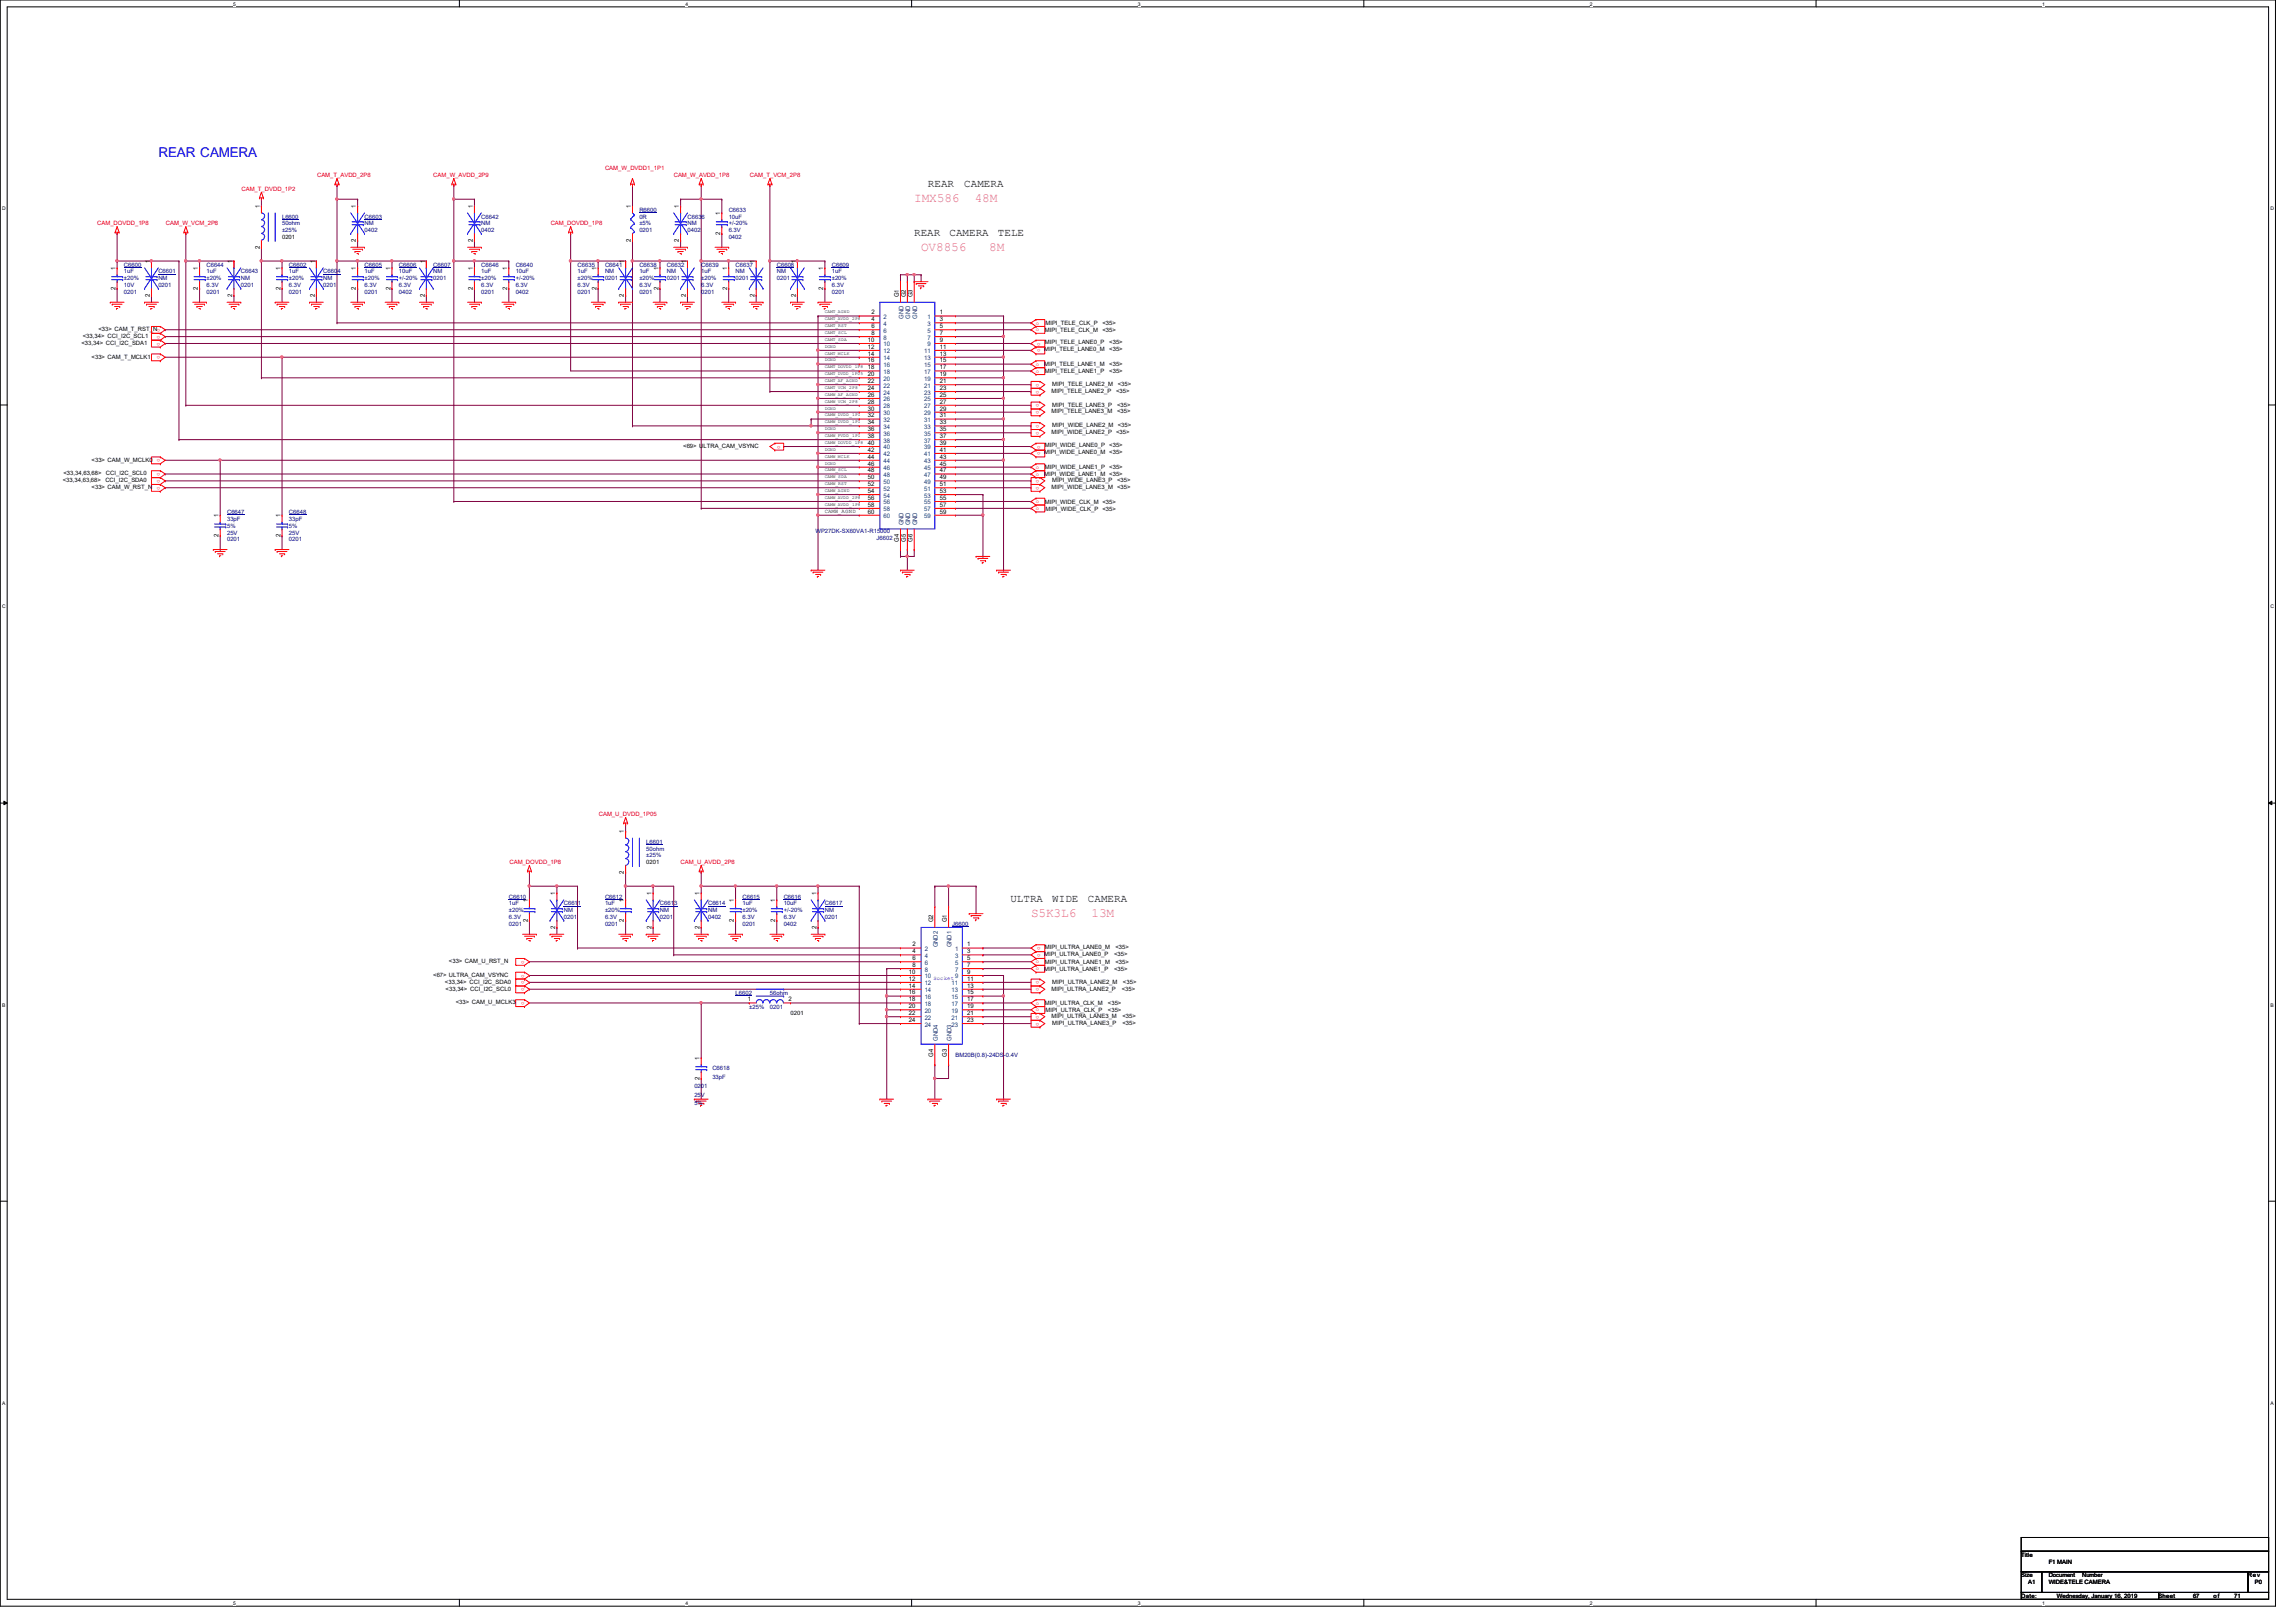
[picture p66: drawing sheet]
<svg xmlns="http://www.w3.org/2000/svg" width="297mm" height="210mm" viewBox="0 0 297 210" stroke-linecap="round" stroke-linejoin="round" font-family="sans-serif">
<defs><g id="words">
<text font-size="1.7" fill="#00f" x="20.5" y="20.3">REAR CAMERA</text>
<g font-size="1.7" fill="#f0f">
<text x="118.3" y="26.2">IMX586</text>
<text x="126.1" y="26.2">48M</text>
<text x="119.2" y="32.4">OV8856</text>
<text x="128" y="32.4">8M</text>
<text x="133.4" y="118.7">S5K3L6</text>
<text x="141.2" y="118.7">13M</text>
</g>
<g font-size="1.4">
<text x="120.1" y="24.3">REAR</text>
<text x="124.8" y="24.3">CAMERA</text>
<text x="118.3" y="30.5">REAR</text>
<text x="122.8" y="30.5">CAMERA</text>
<text x="129.1" y="30.5">TELE</text>
<text x="130.7" y="116.7">ULTRA</text>
<text x="136.1" y="116.7">WIDE</text>
<text x="140.8" y="116.7">CAMERA</text>
</g>
<g font-size=".8" fill="#f00">
<text x="41" y="22.9">CAM_T_AVDD_2P8</text>
<text x="56" y="22.9">CAM_W_AVDD_2P9</text>
<text x="78.3" y="22.1">CAM_W_DVDD1_1P1</text>
<text x="87.2" y="22.9">CAM_W_AVDD_1P8</text>
<text x="97" y="22.9">CAM_T_VCM_2P8</text>
<text x="12.6" y="29.2">CAM_DOVDD_1P8</text>
<text x="21.5" y="29.2">CAM_W_VCM_2P8</text>
<text x="31.2" y="24.7">CAM_T_DVDD_1P2</text>
<text x="71.2" y="29.2">CAM_DOVDD_1P8</text>
<text x="77.5" y="105.6">CAM_U_DVDD_1P05</text>
<text x="65.9" y="111.8">CAM_DOVDD_1P8</text>
<text x="88.1" y="111.8">CAM_U_AVDD_2P8</text>
</g>
<g font-size=".8">
<text x="33.6" y="26.9" transform="rotate(-90 33.6 26.9)">1</text>
<text x="46.1" y="26.9" transform="rotate(-90 46.1 26.9)">1</text>
<text x="61.2" y="26.9" transform="rotate(-90 61.2 26.9)">1</text>
<text x="81.6" y="26.9" transform="rotate(-90 81.6 26.9)">1</text>
<text x="87.8" y="26.9" transform="rotate(-90 87.8 26.9)">1</text>
<text x="93.2" y="27.8" transform="rotate(-90 93.2 27.8)">1</text>
<text x="14.9" y="34.9" transform="rotate(-90 14.9 34.9)">1</text>
<text x="19.4" y="34" transform="rotate(-90 19.4 34)">1</text>
<text x="25.6" y="34.9" transform="rotate(-90 25.6 34.9)">1</text>
<text x="30.1" y="34" transform="rotate(-90 30.1 34)">1</text>
<text x="33.6" y="32.2" transform="rotate(-90 33.6 32.2)">2</text>
<text x="36.3" y="34.9" transform="rotate(-90 36.3 34.9)">1</text>
<text x="36.5" y="30.9">0201</text>
<text x="40.7" y="34" transform="rotate(-90 40.7 34)">1</text>
<text x="46.1" y="34.9" transform="rotate(-90 46.1 34.9)">1</text>
<text x="46.1" y="31.3" transform="rotate(-90 46.1 31.3)">2</text>
<text x="50.5" y="34.9" transform="rotate(-90 50.5 34.9)">1</text>
<text x="54.9" y="34" transform="rotate(-90 54.9 34)">1</text>
<text x="61.2" y="34.9" transform="rotate(-90 61.2 34.9)">1</text>
<text x="61.2" y="31.3" transform="rotate(-90 61.2 31.3)">2</text>
<text x="65.6" y="34.9" transform="rotate(-90 65.6 34.9)">1</text>
<text x="77.2" y="34.9" transform="rotate(-90 77.2 34.9)">1</text>
<text x="80.7" y="34" transform="rotate(-90 80.7 34)">1</text>
<text x="81.6" y="31.3" transform="rotate(-90 81.6 31.3)">2</text>
<text x="85.2" y="34.9" transform="rotate(-90 85.2 34.9)">1</text>
<text x="87.8" y="31.3" transform="rotate(-90 87.8 31.3)">2</text>
<text x="88.7" y="34" transform="rotate(-90 88.7 34)">1</text>
<text x="93.2" y="30.4" transform="rotate(-90 93.2 30.4)">2</text>
<text x="94.1" y="34.9" transform="rotate(-90 94.1 34.9)">1</text>
<text x="97.6" y="34" transform="rotate(-90 97.6 34)">1</text>
<text x="103" y="34" transform="rotate(-90 103 34)">1</text>
<text x="106.5" y="34.9" transform="rotate(-90 106.5 34.9)">1</text>
<text x="14.9" y="37.5" transform="rotate(-90 14.9 37.5)">2</text>
<text x="19.4" y="38.4" transform="rotate(-90 19.4 38.4)">2</text>
<text x="25.6" y="37.5" transform="rotate(-90 25.6 37.5)">2</text>
<text x="30.1" y="38.4" transform="rotate(-90 30.1 38.4)">2</text>
<text x="36.3" y="37.5" transform="rotate(-90 36.3 37.5)">2</text>
<text x="40.7" y="38.4" transform="rotate(-90 40.7 38.4)">2</text>
<text x="46.1" y="37.5" transform="rotate(-90 46.1 37.5)">2</text>
<text x="50.5" y="37.5" transform="rotate(-90 50.5 37.5)">2</text>
<text x="54.9" y="38.4" transform="rotate(-90 54.9 38.4)">2</text>
<text x="61.2" y="37.5" transform="rotate(-90 61.2 37.5)">2</text>
<text x="65.6" y="37.5" transform="rotate(-90 65.6 37.5)">2</text>
<text x="77.2" y="37.5" transform="rotate(-90 77.2 37.5)">2</text>
<text x="80.7" y="38.4" transform="rotate(-90 80.7 38.4)">2</text>
<text x="85.2" y="37.5" transform="rotate(-90 85.2 37.5)">2</text>
<text x="88.7" y="38.4" transform="rotate(-90 88.7 38.4)">2</text>
<text x="94.1" y="37.5" transform="rotate(-90 94.1 37.5)">2</text>
<text x="97.6" y="38.4" transform="rotate(-90 97.6 38.4)">2</text>
<text x="103" y="38.4" transform="rotate(-90 103 38.4)">2</text>
<text x="106.5" y="37.5" transform="rotate(-90 106.5 37.5)">2</text>
<text x="112.7" y="40.7">2</text>
<text x="112.7" y="41.6">4</text>
<text x="116.3" y="38.5" transform="rotate(-90 116.3 38.5)">G1</text>
<text x="117.2" y="38.5" transform="rotate(-90 117.2 38.5)">G2</text>
<text x="118.1" y="38.5" transform="rotate(-90 118.1 38.5)">G3</text>
<text x="121.6" y="40.7">1</text>
<text x="121.6" y="41.6">3</text>
<text x="10.5" y="44.6">&lt;33,34&gt; CCI_I2C_SDA1</text>
<text x="10.7" y="43.7">&lt;33,34&gt; CCI_I2C_SCL1</text>
<text x="11.9" y="46.4">&lt;33&gt; CAM_T_MCLK1</text>
<text x="12.7" y="42.8">&lt;33&gt; CAM_T_RST_N</text>
<text x="112.3" y="44.2">10</text>
<text x="112.3" y="45.1">12</text>
<text x="112.3" y="46">14</text>
<text x="112.3" y="46.9">16</text>
<text x="112.3" y="47.8">18</text>
<text x="112.7" y="42.5">6</text>
<text x="112.7" y="43.3">8</text>
<text x="121.6" y="42.5">5</text>
<text x="121.6" y="43.3">7</text>
<text x="121.6" y="44.2">9</text>
<text x="121.6" y="45.1">11</text>
<text x="121.6" y="46">13</text>
<text x="121.6" y="46.9">15</text>
<text x="121.6" y="47.8">17</text>
<text x="135.1" y="45.4">MIPI_TELE_LANE0_M</text>
<text x="135.1" y="47.4">MIPI_TELE_LANE1_M</text>
<text x="135.2" y="43">MIPI_TELE_CLK_M</text>
<text x="135.2" y="44.5">MIPI_TELE_LANE0_P</text>
<text x="135.3" y="42.1">MIPI_TELE_CLK_P</text>
<text x="142.6" y="43">&lt;35&gt;</text>
<text x="142.6" y="42.1">&lt;35&gt;</text>
<text x="143.5" y="45.4">&lt;35&gt;</text>
<text x="143.5" y="47.4">&lt;35&gt;</text>
<text x="143.5" y="44.5">&lt;35&gt;</text>
<text x="112.3" y="48.7">20</text>
<text x="112.3" y="49.6">22</text>
<text x="112.3" y="50.5">24</text>
<text x="112.3" y="51.4">26</text>
<text x="112.3" y="52.2">28</text>
<text x="112.3" y="53.1">30</text>
<text x="121.6" y="48.7">19</text>
<text x="121.6" y="49.6">21</text>
<text x="121.6" y="50.5">23</text>
<text x="121.6" y="51.4">25</text>
<text x="121.6" y="52.2">27</text>
<text x="121.6" y="53.1">29</text>
<text x="135.2" y="48.3">MIPI_TELE_LANE1_P</text>
<text x="136.1" y="50.8">MIPI_TELE_LANE2_P</text>
<text x="136.1" y="53.5">MIPI_TELE_LANE3_M</text>
<text x="136.1" y="50">MIPI_TELE_LANE2_M</text>
<text x="136.1" y="52.6">MIPI_TELE_LANE3_P</text>
<text x="143.5" y="48.3">&lt;35&gt;</text>
<text x="144.4" y="50.8">&lt;35&gt;</text>
<text x="144.5" y="53.5">&lt;35&gt;</text>
<text x="144.5" y="52.6">&lt;35&gt;</text>
<text x="144.6" y="50">&lt;35&gt;</text>
<text x="11.9" y="59.7">&lt;33&gt; CAM_W_MCLK0</text>
<text x="88.4" y="58">&lt;69&gt; ULTRA_CAM_VSYNC</text>
<text x="112.3" y="54">32</text>
<text x="112.3" y="54.9">34</text>
<text x="112.3" y="55.8">36</text>
<text x="112.3" y="56.7">38</text>
<text x="112.3" y="57.6">40</text>
<text x="112.3" y="58.5">42</text>
<text x="112.3" y="59.4">44</text>
<text x="121.6" y="54">31</text>
<text x="121.6" y="54.9">33</text>
<text x="121.6" y="55.8">35</text>
<text x="121.6" y="56.7">37</text>
<text x="121.6" y="57.6">39</text>
<text x="121.6" y="58.5">41</text>
<text x="121.6" y="59.4">43</text>
<text x="135.1" y="58.8">MIPI_WIDE_LANE0_M &lt;35&gt;</text>
<text x="135.2" y="57.9">MIPI_WIDE_LANE0_P</text>
<text x="136.1" y="56.2">MIPI_WIDE_LANE2_P</text>
<text x="136.1" y="55.3">MIPI_WIDE_LANE2_M</text>
<text x="143.5" y="57.9">&lt;35&gt;</text>
<text x="144.4" y="56.2">&lt;35&gt;</text>
<text x="144.6" y="55.3">&lt;35&gt;</text>
<text x="8.1" y="62.4">&lt;33,34,63,68&gt;</text>
<text x="8.2" y="61.5">&lt;33,34,63,68&gt;</text>
<text x="11.9" y="63.3">&lt;33&gt; CAM_W_RST_N</text>
<text x="13.6" y="62.4">CCI_I2C_SDA0</text>
<text x="13.7" y="61.5">CCI_I2C_SCL0</text>
<text x="112.3" y="60.2">46</text>
<text x="112.3" y="61.1">48</text>
<text x="112.3" y="62">50</text>
<text x="112.3" y="62.9">52</text>
<text x="112.3" y="63.8">54</text>
<text x="112.3" y="64.7">56</text>
<text x="112.3" y="65.6">58</text>
<text x="121.6" y="60.2">45</text>
<text x="121.6" y="61.1">47</text>
<text x="121.6" y="62">49</text>
<text x="121.6" y="62.9">51</text>
<text x="121.6" y="63.8">53</text>
<text x="121.6" y="64.7">55</text>
<text x="121.6" y="65.6">57</text>
<text x="135.1" y="61.6">MIPI_WIDE_LANE1_M &lt;35&gt;</text>
<text x="135.2" y="65.2">MIPI_WIDE_CLK_M &lt;35&gt;</text>
<text x="135.2" y="60.7">MIPI_WIDE_LANE1_P</text>
<text x="136.1" y="63.3">MIPI_WIDE_LANE3_M</text>
<text x="136.1" y="62.4">MIPI_WIDE_LANE3_P</text>
<text x="143.5" y="60.7">&lt;35&gt;</text>
<text x="144.5" y="63.3">&lt;35&gt;</text>
<text x="144.5" y="62.4">&lt;35&gt;</text>
<text x="28.3" y="69.5" transform="rotate(-90 28.3 69.5)">2</text>
<text x="28.3" y="66.9" transform="rotate(-90 28.3 66.9)">1</text>
<text x="36.3" y="69.5" transform="rotate(-90 36.3 69.5)">2</text>
<text x="36.3" y="66.9" transform="rotate(-90 36.3 66.9)">1</text>
<text x="112.3" y="66.5">60</text>
<text x="116.3" y="70.1" transform="rotate(-90 116.3 70.1)">G4</text>
<text x="117.2" y="70.1" transform="rotate(-90 117.2 70.1)">G5</text>
<text x="118.1" y="70.1" transform="rotate(-90 118.1 70.1)">G6</text>
<text x="121.6" y="66.5">59</text>
<text x="135.3" y="66.1">MIPI_WIDE_CLK_P &lt;35&gt;</text>
<text x="80.7" y="107.8" transform="rotate(-90 80.7 107.8)">1</text>
<text x="80.7" y="113.1" transform="rotate(-90 80.7 113.1)">2</text>
<text x="83.6" y="111.8">0201</text>
<text x="68.3" y="119.3" transform="rotate(-90 68.3 119.3)">2</text>
<text x="68.3" y="116.7" transform="rotate(-90 68.3 116.7)">1</text>
<text x="71.8" y="115.8" transform="rotate(-90 71.8 115.8)">1</text>
<text x="80.7" y="119.3" transform="rotate(-90 80.7 119.3)">2</text>
<text x="80.7" y="116.7" transform="rotate(-90 80.7 116.7)">1</text>
<text x="84.3" y="115.8" transform="rotate(-90 84.3 115.8)">1</text>
<text x="90.5" y="115.8" transform="rotate(-90 90.5 115.8)">1</text>
<text x="95" y="119.3" transform="rotate(-90 95 119.3)">2</text>
<text x="95" y="116.7" transform="rotate(-90 95 116.7)">1</text>
<text x="100.3" y="119.3" transform="rotate(-90 100.3 119.3)">2</text>
<text x="100.3" y="116.7" transform="rotate(-90 100.3 116.7)">1</text>
<text x="105.6" y="115.8" transform="rotate(-90 105.6 115.8)">1</text>
<text x="120.7" y="119.4" transform="rotate(-90 120.7 119.4)">G2</text>
<text x="122.5" y="119.4" transform="rotate(-90 122.5 119.4)">G1</text>
<text x="58.1" y="124.6">&lt;33&gt; CAM_U_RST_N</text>
<text x="71.8" y="120.2" transform="rotate(-90 71.8 120.2)">2</text>
<text x="84.3" y="120.2" transform="rotate(-90 84.3 120.2)">2</text>
<text x="90.5" y="120.2" transform="rotate(-90 90.5 120.2)">2</text>
<text x="105.6" y="120.2" transform="rotate(-90 105.6 120.2)">2</text>
<text x="118.1" y="122.5">2</text>
<text x="118.1" y="123.4">4</text>
<text x="118.1" y="124.2">6</text>
<text x="118.1" y="125.1">8</text>
<text x="125.1" y="122.5">1</text>
<text x="125.1" y="123.4">3</text>
<text x="125.1" y="124.2">5</text>
<text x="125.1" y="125.1">7</text>
<text x="135.1" y="123.7">MIPI_ULTRA_LANE0_P</text>
<text x="135.1" y="125.6">MIPI_ULTRA_LANE1_P</text>
<text x="135.2" y="122.8">MIPI_ULTRA_LANE0_M</text>
<text x="135.2" y="124.8">MIPI_ULTRA_LANE1_M</text>
<text x="144.1" y="123.7">&lt;35&gt;</text>
<text x="144.1" y="125.6">&lt;35&gt;</text>
<text x="144.3" y="122.8">&lt;35&gt;</text>
<text x="144.3" y="124.8">&lt;35&gt;</text>
<text x="56" y="126.4">&lt;67&gt; ULTRA_CAM_VSYNC</text>
<text x="57.6" y="127.3">&lt;33,34&gt; CCI_I2C_SDA0</text>
<text x="57.7" y="128.2">&lt;33,34&gt; CCI_I2C_SCL0</text>
<text x="59" y="130">&lt;33&gt; CAM_U_MCLK3</text>
<text x="96.7" y="129.6">1</text>
<text x="102" y="129.6">2</text>
<text x="102.3" y="131.4">0201</text>
<text x="117.6" y="126">10</text>
<text x="117.6" y="126.9">12</text>
<text x="117.6" y="127.8">14</text>
<text x="117.6" y="128.7">16</text>
<text x="117.6" y="129.6">18</text>
<text x="117.6" y="130.5">20</text>
<text x="117.6" y="131.4">22</text>
<text x="125.1" y="126">9</text>
<text x="125.1" y="126.9">11</text>
<text x="125.1" y="127.8">13</text>
<text x="125.1" y="128.7">15</text>
<text x="125.1" y="129.6">17</text>
<text x="125.1" y="130.5">19</text>
<text x="125.1" y="131.4">21</text>
<text x="135.2" y="130.1">MIPI_ULTRA_CLK_M</text>
<text x="135.3" y="131">MIPI_ULTRA_CLK_P</text>
<text x="136.1" y="128.2">MIPI_ULTRA_LANE2_P</text>
<text x="136.1" y="131.7">MIPI_ULTRA_LANE3_M</text>
<text x="136.1" y="127.3">MIPI_ULTRA_LANE2_M</text>
<text x="143.3" y="130.1">&lt;35&gt;</text>
<text x="143.3" y="131">&lt;35&gt;</text>
<text x="145.1" y="128.2">&lt;35&gt;</text>
<text x="145.2" y="131.7">&lt;35&gt;</text>
<text x="145.3" y="127.3">&lt;35&gt;</text>
<text x="90.5" y="137.2" transform="rotate(-90 90.5 137.2)">1</text>
<text x="117.6" y="132.2">24</text>
<text x="120.7" y="136.8" transform="rotate(-90 120.7 136.8)">G4</text>
<text x="122.5" y="136.8" transform="rotate(-90 122.5 136.8)">G3</text>
<text x="125.1" y="132.2">23</text>
<text x="136.1" y="132.6">MIPI_ULTRA_LANE3_P</text>
<text x="145.2" y="132.6">&lt;35&gt;</text>
<text x="90.5" y="139.7" transform="rotate(-90 90.5 139.7)">2</text>
<text x="261.5" y="201.5">Title</text>
<text x="265" y="202.4">F1 MAIN</text>
<text x="261.5" y="204.1">Size</text>
<text x="261.5" y="206.8">Date:</text>
<text x="262.4" y="205">A1</text>
<text x="265" y="204.1">Document</text>
<text x="265" y="205">WIDE&amp;TELE CAMERA</text>
<text x="266.1" y="206.8">Wednesday, January 16, 2019</text>
<text x="269.4" y="204.1">Number</text>
<text x="279.3" y="206.8">Sheet</text>
<text x="283.7" y="206.8">67</text>
<text x="286.4" y="206.8">of</text>
<text x="289" y="206.8">71</text>
<text x="290.8" y="204.1">Rev</text>
<text x="291.7" y="205">P0</text>
</g>
<g font-size=".8" fill="#000080">
<text x="36.5" y="28.3">L6600</text>
<text x="36.5" y="29.2">50ohm</text>
<text x="47.2" y="28.3">C6603</text>
<text x="47.2" y="29.2">NM</text>
<text x="62.3" y="28.3">C6642</text>
<text x="62.3" y="29.2">NM</text>
<text x="82.7" y="27.4">R6600</text>
<text x="82.7" y="28.3">0R</text>
<text x="82.7" y="29.2">±5%</text>
<text x="88.9" y="28.3">C6636</text>
<text x="88.9" y="29.2">NM</text>
<text x="94.3" y="27.4">C6633</text>
<text x="94.3" y="28.3">10uF</text>
<text x="94.3" y="29.2">+/-20%</text>
<text x="16" y="34.5">C6600</text>
<text x="16" y="35.4">1uF</text>
<text x="20.5" y="35.4">C6601</text>
<text x="26.7" y="34.5">C6644</text>
<text x="26.7" y="35.4">1uF</text>
<text x="31.2" y="35.4">C6643</text>
<text x="36.5" y="30.1">±25%</text>
<text x="37.4" y="34.5">C6602</text>
<text x="37.4" y="35.4">1uF</text>
<text x="41.8" y="35.4">C6604</text>
<text x="47.2" y="30.1">0402</text>
<text x="47.2" y="34.5">C6605</text>
<text x="47.2" y="35.4">1uF</text>
<text x="51.6" y="34.5">C6606</text>
<text x="51.6" y="35.4">10uF</text>
<text x="56" y="34.5">C6607</text>
<text x="56" y="35.4">NM</text>
<text x="62.3" y="30.1">0402</text>
<text x="62.3" y="34.5">C6646</text>
<text x="62.3" y="35.4">1uF</text>
<text x="66.7" y="34.5">C6640</text>
<text x="66.7" y="35.4">10uF</text>
<text x="74.7" y="34.5">C6635</text>
<text x="74.7" y="35.4">1uF</text>
<text x="78.3" y="34.5">C6641</text>
<text x="78.3" y="35.4">NM</text>
<text x="82.7" y="30.1">0201</text>
<text x="82.7" y="34.5">C6638</text>
<text x="82.7" y="35.4">1uF</text>
<text x="86.3" y="34.5">C6632</text>
<text x="86.3" y="35.4">NM</text>
<text x="88.9" y="30.1">0402</text>
<text x="90.7" y="34.5">C6639</text>
<text x="90.7" y="35.4">1uF</text>
<text x="94.3" y="30.9">0402</text>
<text x="94.3" y="30.1">6.3V</text>
<text x="95.2" y="34.5">C6637</text>
<text x="95.2" y="35.4">NM</text>
<text x="100.5" y="34.5">C6608</text>
<text x="100.5" y="35.4">NM</text>
<text x="107.6" y="34.5">C6609</text>
<text x="107.6" y="35.4">1uF</text>
<text x="16" y="38.1">0201</text>
<text x="16" y="37.2">10V</text>
<text x="16" y="36.3">±20%</text>
<text x="20.5" y="36.3">NM</text>
<text x="20.5" y="37.2">0201</text>
<text x="26.7" y="38.1">0201</text>
<text x="26.7" y="37.2">6.3V</text>
<text x="26.7" y="36.3">±20%</text>
<text x="31.2" y="36.3">NM</text>
<text x="31.2" y="37.2">0201</text>
<text x="37.4" y="38.1">0201</text>
<text x="37.4" y="37.2">6.3V</text>
<text x="37.4" y="36.3">±20%</text>
<text x="41.8" y="36.3">NM</text>
<text x="41.8" y="37.2">0201</text>
<text x="47.2" y="38.1">0201</text>
<text x="47.2" y="37.2">6.3V</text>
<text x="47.2" y="36.3">±20%</text>
<text x="51.6" y="38.1">0402</text>
<text x="51.6" y="37.2">6.3V</text>
<text x="51.6" y="36.3">+/-20%</text>
<text x="56" y="36.3">0201</text>
<text x="62.3" y="38.1">0201</text>
<text x="62.3" y="37.2">6.3V</text>
<text x="62.3" y="36.3">±20%</text>
<text x="66.7" y="38.1">0402</text>
<text x="66.7" y="37.2">6.3V</text>
<text x="66.7" y="36.3">+/-20%</text>
<text x="74.7" y="38.1">0201</text>
<text x="74.7" y="37.2">6.3V</text>
<text x="74.7" y="36.3">±20%</text>
<text x="78.3" y="36.3">0201</text>
<text x="82.7" y="38.1">0201</text>
<text x="82.7" y="37.2">6.3V</text>
<text x="82.7" y="36.3">±20%</text>
<text x="86.3" y="36.3">0201</text>
<text x="90.7" y="38.1">0201</text>
<text x="90.7" y="37.2">6.3V</text>
<text x="90.7" y="36.3">±20%</text>
<text x="95.2" y="36.3">0201</text>
<text x="100.5" y="36.3">0201</text>
<text x="107.6" y="38.1">0201</text>
<text x="107.6" y="37.2">6.3V</text>
<text x="107.6" y="36.3">±20%</text>
<text x="29.4" y="66.5">C6647</text>
<text x="29.4" y="67.4">33pF</text>
<text x="29.4" y="70.1">0201</text>
<text x="29.4" y="69.2">25V</text>
<text x="29.4" y="68.3">5%</text>
<text x="37.4" y="66.5">C6648</text>
<text x="37.4" y="67.4">33pF</text>
<text x="37.4" y="70.1">0201</text>
<text x="37.4" y="69.2">25V</text>
<text x="37.4" y="68.3">5%</text>
<text x="105.5" y="69">WP27DK-SX60VA1-R15000</text>
<text x="113.4" y="69.9">J6602</text>
<text x="83.6" y="109.2">L6601</text>
<text x="83.6" y="110.1">50ohm</text>
<text x="83.6" y="111">±25%</text>
<text x="65.8" y="116.3">C6610</text>
<text x="65.8" y="117.2">1uF</text>
<text x="65.8" y="119.8">0201</text>
<text x="65.8" y="119">6.3V</text>
<text x="65.8" y="118.1">±20%</text>
<text x="72.9" y="117.2">C6611</text>
<text x="72.9" y="118.1">NM</text>
<text x="72.9" y="119">0201</text>
<text x="78.3" y="116.3">C6612</text>
<text x="78.3" y="117.2">1uF</text>
<text x="78.3" y="119.8">0201</text>
<text x="78.3" y="119">6.3V</text>
<text x="78.3" y="118.1">±20%</text>
<text x="85.4" y="117.2">C6613</text>
<text x="85.4" y="118.1">NM</text>
<text x="85.4" y="119">0201</text>
<text x="91.6" y="117.2">C6614</text>
<text x="91.6" y="118.1">NM</text>
<text x="91.6" y="119">0402</text>
<text x="96.1" y="116.3">C6615</text>
<text x="96.1" y="117.2">1uF</text>
<text x="96.1" y="119.8">0201</text>
<text x="96.1" y="119">6.3V</text>
<text x="96.1" y="118.1">±20%</text>
<text x="101.4" y="116.3">C6616</text>
<text x="101.4" y="117.2">10uF</text>
<text x="101.4" y="119.8">0402</text>
<text x="101.4" y="119">6.3V</text>
<text x="101.4" y="118.1">+/-20%</text>
<text x="106.7" y="117.2">C6617</text>
<text x="106.7" y="118.1">NM</text>
<text x="106.7" y="119">0201</text>
<text x="123.2" y="119.8">J6600</text>
<text x="95.2" y="128.7">L6602</text>
<text x="96.9" y="130.5">±25%</text>
<text x="99.6" y="128.7">56ohm</text>
<text x="99.6" y="130.5">0201</text>
<text x="123.6" y="136.7">BM20B(0.8)-24DS-0.4V</text>
<text x="89.8" y="140.8">0201</text>
<text x="89.8" y="141.9">25V</text>
<text x="89.8" y="143">5%</text>
<text x="92.2" y="138.5">C6618</text>
<text x="92.2" y="139.6">33pF</text>
</g>
<g font-size=".8" fill="#004080">
<text x="114.3" y="41.3">2</text>
<text x="116.9" y="41.3" transform="rotate(-90 116.9 41.3)">GND</text>
<text x="117.8" y="41.3" transform="rotate(-90 117.8 41.3)">GND</text>
<text x="118.7" y="41.3" transform="rotate(-90 118.7 41.3)">GND</text>
<text x="120" y="41.3">1</text>
<text x="114.3" y="42.2">4</text>
<text x="114.3" y="43.1">6</text>
<text x="114.3" y="43.9">8</text>
<text x="114.3" y="44.8">10</text>
<text x="114.3" y="45.7">12</text>
<text x="114.3" y="46.6">14</text>
<text x="114.3" y="47.5">16</text>
<text x="119.5" y="45.7">11</text>
<text x="119.5" y="46.6">13</text>
<text x="119.5" y="47.5">15</text>
<text x="120" y="42.2">3</text>
<text x="120" y="43.1">5</text>
<text x="120" y="43.9">7</text>
<text x="120" y="44.8">9</text>
<text x="114.3" y="48.4">18</text>
<text x="114.3" y="49.3">20</text>
<text x="114.3" y="50.2">22</text>
<text x="114.3" y="51.1">24</text>
<text x="114.3" y="51.9">26</text>
<text x="114.3" y="52.8">28</text>
<text x="114.3" y="53.7">30</text>
<text x="119.5" y="48.4">17</text>
<text x="119.5" y="49.3">19</text>
<text x="119.5" y="50.2">21</text>
<text x="119.5" y="51.1">23</text>
<text x="119.5" y="51.9">25</text>
<text x="119.5" y="52.8">27</text>
<text x="119.5" y="53.7">29</text>
<text x="114.3" y="54.6">32</text>
<text x="114.3" y="55.5">34</text>
<text x="114.3" y="56.4">36</text>
<text x="114.3" y="57.3">38</text>
<text x="114.3" y="58.2">40</text>
<text x="114.3" y="59.1">42</text>
<text x="114.3" y="59.9">44</text>
<text x="119.5" y="54.6">31</text>
<text x="119.5" y="55.5">33</text>
<text x="119.5" y="56.4">35</text>
<text x="119.5" y="57.3">37</text>
<text x="119.5" y="58.2">39</text>
<text x="119.5" y="59.1">41</text>
<text x="119.5" y="59.9">43</text>
<text x="114.3" y="60.8">46</text>
<text x="114.3" y="61.7">48</text>
<text x="114.3" y="62.6">50</text>
<text x="114.3" y="63.5">52</text>
<text x="114.3" y="64.4">54</text>
<text x="114.3" y="65.3">56</text>
<text x="119.5" y="60.8">45</text>
<text x="119.5" y="61.7">47</text>
<text x="119.5" y="62.6">49</text>
<text x="119.5" y="63.5">51</text>
<text x="119.5" y="64.4">53</text>
<text x="119.5" y="65.3">55</text>
<text x="114.3" y="66.2">58</text>
<text x="114.3" y="67.1">60</text>
<text x="116.9" y="68" transform="rotate(-90 116.9 68)">GND</text>
<text x="117.8" y="68" transform="rotate(-90 117.8 68)">GND</text>
<text x="118.7" y="68" transform="rotate(-90 118.7 68)">GND</text>
<text x="119.5" y="66.2">57</text>
<text x="119.5" y="67.1">59</text>
<text x="119.6" y="123.1">2</text>
<text x="119.6" y="124">4</text>
<text x="119.6" y="124.8">6</text>
<text x="119.6" y="125.7">8</text>
<text x="121.3" y="122.6" transform="rotate(-90 121.3 122.6)">GND2</text>
<text x="123.1" y="122.6" transform="rotate(-90 123.1 122.6)">GND1</text>
<text x="123.6" y="123.1">1</text>
<text x="123.6" y="124">3</text>
<text x="123.6" y="124.8">5</text>
<text x="123.6" y="125.7">7</text>
<text x="119.6" y="126.6">10</text>
<text x="119.6" y="127.5">12</text>
<text x="119.6" y="128.4">14</text>
<text x="119.6" y="129.3">16</text>
<text x="119.6" y="130.2">18</text>
<text x="119.6" y="131.1">20</text>
<text x="119.6" y="132">22</text>
<text x="123.1" y="127.5">11</text>
<text x="123.1" y="128.4">13</text>
<text x="123.1" y="129.3">15</text>
<text x="123.1" y="130.2">17</text>
<text x="123.1" y="131.1">19</text>
<text x="123.1" y="132">21</text>
<text x="123.6" y="126.6">9</text>
<text x="119.6" y="132.8">24</text>
<text x="121.3" y="134.7" transform="rotate(-90 121.3 134.7)">GND4</text>
<text x="123.1" y="134.7" transform="rotate(-90 123.1 134.7)">GND3</text>
<text x="123.1" y="132.8">23</text>
</g>
<g font-size=".7" fill="#f00">
<text x="134" y="42">o</text>
<text x="20.7" y="42.5" transform="rotate(180 20.7 42.5)">o</text>
<text x="20.7" y="43.4" transform="rotate(180 20.7 43.4)">o</text>
<text x="20.7" y="46.1" transform="rotate(180 20.7 46.1)">o</text>
<text x="20.7" y="44.3" transform="rotate(180 20.7 44.3)">o</text>
<text x="134" y="42.9">o</text>
<text x="134" y="47.3">o</text>
<text x="134.6" y="45.2" transform="rotate(180 134.6 45.2)">o</text>
<text x="134.6" y="44.3" transform="rotate(180 134.6 44.3)">o</text>
<text x="134" y="48.2">o</text>
<text x="134.4" y="50.5" transform="rotate(180 134.4 50.5)">o</text>
<text x="134.4" y="49.7" transform="rotate(180 134.4 49.7)">o</text>
<text x="134.4" y="52.3" transform="rotate(180 134.4 52.3)">o</text>
<text x="134.4" y="53.2" transform="rotate(180 134.4 53.2)">o</text>
<text x="20.7" y="59.4" transform="rotate(180 20.7 59.4)">o</text>
<text x="101" y="57.7" transform="rotate(180 101 57.7)">o</text>
<text x="134.4" y="55.9" transform="rotate(180 134.4 55.9)">o</text>
<text x="134.4" y="55" transform="rotate(180 134.4 55)">o</text>
<text x="134.6" y="58.5" transform="rotate(180 134.6 58.5)">o</text>
<text x="134.6" y="57.7" transform="rotate(180 134.6 57.7)">o</text>
<text x="20.7" y="63" transform="rotate(180 20.7 63)">o</text>
<text x="20.7" y="62.1" transform="rotate(180 20.7 62.1)">o</text>
<text x="20.7" y="61.2" transform="rotate(180 20.7 61.2)">o</text>
<text x="134" y="65.1">o</text>
<text x="134" y="66">o</text>
<text x="134" y="60.7">o</text>
<text x="134" y="61.6">o</text>
<text x="134.4" y="62.1" transform="rotate(180 134.4 62.1)">o</text>
<text x="134.4" y="63" transform="rotate(180 134.4 63)">o</text>
<text x="67.9" y="124.3" transform="rotate(180 67.9 124.3)">o</text>
<text x="134" y="125.6">o</text>
<text x="134" y="124.7">o</text>
<text x="134.6" y="122.6" transform="rotate(180 134.6 122.6)">o</text>
<text x="134.6" y="123.4" transform="rotate(180 134.6 123.4)">o</text>
<text x="67.9" y="129.7" transform="rotate(180 67.9 129.7)">o</text>
<text x="67.9" y="126.1" transform="rotate(180 67.9 126.1)">o</text>
<text x="67.9" y="127" transform="rotate(180 67.9 127)">o</text>
<text x="67.9" y="127.9" transform="rotate(180 67.9 127.9)">o</text>
<text x="134" y="130">o</text>
<text x="134" y="130.9">o</text>
<text x="134.4" y="127" transform="rotate(180 134.4 127)">o</text>
<text x="134.4" y="127.9" transform="rotate(180 134.4 127.9)">o</text>
<text x="134.4" y="131.4" transform="rotate(180 134.4 131.4)">o</text>
<text x="134.4" y="132.3" transform="rotate(180 134.4 132.3)">o</text>
</g>
<text font-size=".7" x="106.7" y="66.4">CAMW_AGND</text>
<text font-size=".7" fill="#00f" x="120.8" y="126.9">Socket</text>
<g font-size=".6">
<text x="30.2" y=".7">5</text>
<text x="88.7" y=".7">4</text>
<text x="147.2" y=".7">3</text>
<text x="205.7" y=".7">2</text>
<text x="264.2" y=".7">1</text>
<text x=".3" y="27.2">D</text>
<text x="293.7" y="27.2">D</text>
<text x="106.7" y="40.6">CAMT_AGND</text>
<text x="106.7" y="41.4">CAMT_AVDD_2P8</text>
<text x="106.7" y="46.8">DGND</text>
<text x="106.7" y="45">DGND</text>
<text x="106.7" y="44.1">CAMT_SDA</text>
<text x="106.7" y="45.9">CAMT_MCLK</text>
<text x="106.7" y="47.7">CAMT_DOVDD_1P8</text>
<text x="106.7" y="42.3">CAMT_RST</text>
<text x="106.7" y="43.2">CAMT_SCL</text>
<text x="106.7" y="53">DGND</text>
<text x="106.7" y="50.3">CAMT_VCM_2P8</text>
<text x="106.7" y="51.2">CAMW_AF_AGND</text>
<text x="106.7" y="52.1">CAMW_VCM_2P8</text>
<text x="106.7" y="53.9">CAMW_DVDD_1P1</text>
<text x="106.7" y="48.6">CAMT_DVDD_1P05</text>
<text x="106.7" y="49.4">CAMT_AF_AGND</text>
<text x="106.7" y="58.3">DGND</text>
<text x="106.7" y="59.2">CAMW_MCLK</text>
<text x="106.7" y="56.6">CAMW_PVDD_1P1</text>
<text x="106.7" y="57.4">CAMW_DOVDD_1P8</text>
<text x="106.7" y="55.7">DGND</text>
<text x="106.7" y="54.8">CAMW_DVDD_1P1</text>
<text x="106.7" y="62.8">CAMW_RST</text>
<text x="106.7" y="63.7">CAMW_AGND</text>
<text x="106.7" y="64.6">CAMW_AVDD_2P8</text>
<text x="106.7" y="65.4">CAMW_AVDD_1P8</text>
<text x="106.7" y="60.1">DGND</text>
<text x="106.7" y="61">CAMW_SCL</text>
<text x="106.7" y="61.9">CAMW_SDA</text>
<text x=".3" y="78.7">C</text>
<text x="293.7" y="78.7">C</text>
<text x=".3" y="130.3">B</text>
<text x="293.7" y="130.3">B</text>
<text x=".3" y="181.8">A</text>
<text x="293.7" y="181.8">A</text>
<text x="30.2" y="207.7">5</text>
<text x="88.7" y="207.7">4</text>
<text x="147.2" y="207.7">3</text>
<text x="205.7" y="207.7">2</text>
<text x="264.2" y="207.7">1</text>
</g>
</g></defs>
<path d="M0 0h294.4v207.9h-294.4zM.9 .9h292.6v206.1h-292.6z" fill="none" stroke="#000" stroke-width=".13"/>
<g fill="#fff">
<path d="M30.2 .1h.3v.7h-.3z"/>
<path d="M30.2 207.1h.3v.7h-.3z"/>
</g>
<path d="M59.4 0v.9M59.4 207v.9" fill="none" stroke="#000" stroke-width=".13"/>
<g fill="#fff">
<path d="M88.7 .1h.3v.7h-.3z"/>
<path d="M88.7 207.1h.3v.7h-.3z"/>
</g>
<path d="M117.9 0v.9M117.9 207v.9" fill="none" stroke="#000" stroke-width=".13"/>
<g fill="#fff">
<path d="M147.2 .1h.3v.7h-.3z"/>
<path d="M147.2 207.1h.3v.7h-.3z"/>
</g>
<path d="M176.4 0v.9M176.4 207v.9" fill="none" stroke="#000" stroke-width=".13"/>
<g fill="#fff">
<path d="M205.7 .1h.3v.7h-.3z"/>
<path d="M205.7 207.1h.3v.7h-.3z"/>
</g>
<path d="M234.9 0v.9M234.9 207v.9" fill="none" stroke="#000" stroke-width=".13"/>
<g fill="#fff">
<path d="M264.2 .1h.3v.7h-.3z"/>
<path d="M264.2 207.1h.3v.7h-.3z"/>
<path d="M.3 26.6h.5v.7h-.5z"/>
<path d="M293.7 26.6h.5v.7h-.5z"/>
<path d="M.3 78.1h.5v.8h-.5z"/>
<path d="M293.7 78.1h.5v.8h-.5z"/>
</g>
<path d="M0 52.4h.9M293.5 52.4h.9" fill="none" stroke="#000" stroke-width=".13"/>
<g fill="#fff">
<path d="M.3 129.7h.4v.7h-.4z"/>
<path d="M293.7 129.7h.5v.7h-.5z"/>
</g>
<path d="M0 103.9h.9M.5 103.7l.4 .2-.4 .2zM293.5 103.9l.4-.2v.4zM293.5 103.9h.9" fill="none" stroke="#000" stroke-width=".13"/>
<path d="M.5 103.7l.4 .2-.4 .2zM293.5 103.9l.4-.2v.4z" fill="#000"/>
<g fill="#fff">
<path d="M.3 181.2h.4v.7h-.4z"/>
<path d="M293.7 181.2h.4v.7h-.4z"/>
</g>
<path d="M0 155.4h.9M293.5 155.4h.9" fill="none" stroke="#000" stroke-width=".13"/>
<g fill="none" stroke="#800040" stroke-width=".13">
<path d="M58.7 33.8h.1M58.7 33.8v31.1M80.9 38.2h.1M80.9 38.2v.9M88.9 38.2h.1M88.9 38.2v.9M97.8 38.2h.1M97.8 38.2v.9M103.2 33.8h.1M103.2 38.2h.1M103.2 33.8h3.5M103.2 38.2v.9"/>
<path d="M106.7 33.8h.1M106.7 37.3h.1M106.7 33.8v.9M106.7 37.3v1.8M105.8 45.3h.1M105.8 45.3h5.4M21.4 62.2h.1M21.4 63.1h.1M21.4 62.2h89.8M21.4 63.1h89.8M90.7 65.8h.1M90.7 65.8h20.5"/>
<path d="M105.8 66.7h.1M105.8 60.5h.1M105.8 64h.1M105.8 60.5v3.5M105.8 66.7v7.1M105.8 66.7h5.4M105.8 64h5.4M116.5 72h.1M116.5 71.1h.1M116.5 72h.9M116.5 71.1v.9"/>
</g>
<path d="M58.6 33.6h.2v.3h-.2z" fill-rule="evenodd" fill="#f0f"/>
<path d="M58.6 33.6h.2v.3h-.2z" fill="none" stroke="#f0f" stroke-width=".13"/>
<path d="M105.8 56h.1M105.8 56v2.7M58.7 64.9h.1M58.7 64.9h52.5" fill="none" stroke="#800040" stroke-width=".13"/>
<path d="M105.7 55.9h.2v.2h-.2z" fill-rule="evenodd" fill="#f0f"/>
<path d="M105.7 55.9h.2v.2h-.2z" fill="none" stroke="#f0f" stroke-width=".13"/>
<path d="M116.5 35.6h.1M116.5 35.6v.8M116.5 35.6h.9M21.4 59.6h7.1M28.5 59.6h.1M105.8 58.7h.1M105.8 58.7h5.4M105.8 58.7v1.8" fill="none" stroke="#800040" stroke-width=".13"/>
<path d="M105.7 60.3h.2v.2h-.2z" fill-rule="evenodd" fill="#f0f"/>
<path d="M105.7 60.3h.2v.2h-.2z" fill="none" stroke="#f0f" stroke-width=".13"/>
<path d="M105.7 58.5h.2v.2h-.2z" fill-rule="evenodd" fill="#f0f"/>
<path d="M105.7 58.5h.2v.2h-.2z" fill="none" stroke="#f0f" stroke-width=".13"/>
<g fill="none" stroke="#800040" stroke-width=".13">
<path d="M24 30.2h.1M24 30.2v3.6M73.8 33.8h.1M73.8 33.8v14.2M81.8 55.1h.1M81.8 55.1h29.4M104.9 54.2h.1M104.9 55.1h.1M104.9 54.2v.9M104.9 54.2h6.3M105.8 53.3h.1M105.8 56h.1"/>
<path d="M105.8 53.3v2.7M105.8 56h5.4M105.8 53.3h5.4M21.4 61.3h.1M21.4 61.3h89.8M105.8 60.5h.1M105.8 60.5h5.4"/>
</g>
<path d="M104.8 55h.2v.2h-.2z" fill-rule="evenodd" fill="#f0f"/>
<path d="M104.8 55h.2v.2h-.2z" fill="none" stroke="#f0f" stroke-width=".13"/>
<path d="M105.8 51.6h.1M105.8 51.6v1.7" fill="none" stroke="#800040" stroke-width=".13"/>
<path d="M105.7 53.2h.2v.2h-.2z" fill-rule="evenodd" fill="#f0f"/>
<path d="M105.7 53.2h.2v.2h-.2z" fill="none" stroke="#f0f" stroke-width=".13"/>
<path d="M105.7 51.4h.2v.2h-.2z" fill-rule="evenodd" fill="#f0f"/>
<path d="M105.7 51.4h.2v.2h-.2z" fill="none" stroke="#f0f" stroke-width=".13"/>
<path d="M99.6 50.7h.1M99.6 50.7h11.6M105.8 47.1h.1M105.8 49.8h.1M105.8 47.1v4.5M105.8 49.8h5.4" fill="none" stroke="#800040" stroke-width=".13"/>
<path d="M105.7 49.6h.2v.3h-.2z" fill-rule="evenodd" fill="#f0f"/>
<path d="M105.7 49.6h.2v.3h-.2z" fill="none" stroke="#f0f" stroke-width=".13"/>
<path d="M24 33.8h.1M24 33.8v18.7M105.8 51.6h.1M105.8 51.6h5.4" fill="none" stroke="#800040" stroke-width=".13"/>
<path d="M23.9 33.6h.2v.3h-.2z" fill-rule="evenodd" fill="#f0f"/>
<path d="M23.9 33.6h.2v.3h-.2z" fill="none" stroke="#f0f" stroke-width=".13"/>
<path d="M21.4 44.4h.1M21.4 44.4h89.8M21.4 46.2h15.1M24 52.5h.1M24 52.5h87.2M36.5 46.2h.1M105.8 45.3h.1M105.8 45.3v1.8" fill="none" stroke="#800040" stroke-width=".13"/>
<path d="M105.7 47h.2v.2h-.2z" fill-rule="evenodd" fill="#f0f"/>
<path d="M105.7 47h.2v.2h-.2z" fill="none" stroke="#f0f" stroke-width=".13"/>
<path d="M105.7 45.2h.2v.2h-.2z" fill-rule="evenodd" fill="#f0f"/>
<path d="M105.7 45.2h.2v.2h-.2z" fill="none" stroke="#f0f" stroke-width=".13"/>
<path d="M33.8 48.9h.1M33.8 48.9h77.4M73.8 48h37.4M105.8 47.1h.1M105.8 47.1h5.4M111.2 48h.1M105.8 64h.1M105.8 64v2.7" fill="none" stroke="#800040" stroke-width=".13"/>
<path d="M105.7 66.5h.2v.2h-.2z" fill-rule="evenodd" fill="#f0f"/>
<path d="M105.7 66.5h.2v.2h-.2z" fill="none" stroke="#f0f" stroke-width=".13"/>
<path d="M105.7 63.9h.2v.2h-.2z" fill-rule="evenodd" fill="#f0f"/>
<path d="M105.7 63.9h.2v.2h-.2z" fill="none" stroke="#f0f" stroke-width=".13"/>
<g fill="none" stroke="#800040" stroke-width=".13">
<path d="M46.3 33.8h.1M46.3 37.3h.1M46.3 33.8v.9M46.3 37.3v1.8M46.3 33.8h8.9M50.7 33.8h.1M50.7 37.3h.1M50.7 33.8v.9M50.7 37.3v1.8M55.2 33.8h.1M55.2 33.8v.9M21.4 42.7h.1"/>
<path d="M21.4 43.6h.1M21.4 42.7h89.8M21.4 43.6h89.8M43.6 41.8h.1M43.6 41.8h67.6M129.8 43.6h.1M129.8 40.9v2.7"/>
</g>
<path d="M50.6 33.6h.2v.3h-.2z" fill-rule="evenodd" fill="#f0f"/>
<path d="M50.6 33.6h.2v.3h-.2z" fill="none" stroke="#f0f" stroke-width=".13"/>
<path d="M46.1 33.6h.2v.3h-.2z" fill-rule="evenodd" fill="#f0f"/>
<path d="M46.1 33.6h.2v.3h-.2z" fill="none" stroke="#f0f" stroke-width=".13"/>
<path d="M24 33.8h.1M24 33.8h6.3M25.8 37.3h.1M25.8 33.8h.1M25.8 33.8v.9M25.8 37.3v1.8M30.3 33.8h.1M30.3 33.8v.9" fill="none" stroke="#800040" stroke-width=".13"/>
<path d="M25.7 33.6h.2v.3h-.2z" fill-rule="evenodd" fill="#f0f"/>
<path d="M25.7 33.6h.2v.3h-.2z" fill="none" stroke="#f0f" stroke-width=".13"/>
<path d="M117.4 35.6h.1M117.4 35.6h.9" fill="none" stroke="#800040" stroke-width=".13"/>
<path d="M117.2 35.4h.3v.2h-.3z" fill-rule="evenodd" fill="#f0f"/>
<path d="M117.2 35.4h.3v.2h-.3z" fill="none" stroke="#f0f" stroke-width=".13"/>
<path d="M117.4 35.6h.1M117.4 35.6v.8M105.8 40.9h.1M105.8 40.9v4.4M105.8 40.9h5.4M117.4 72h.1M117.4 72v1.8" fill="none" stroke="#800040" stroke-width=".13"/>
<path d="M117.2 71.9h.3v.2h-.3z" fill-rule="evenodd" fill="#f0f"/>
<path d="M117.2 71.9h.3v.2h-.3z" fill="none" stroke="#f0f" stroke-width=".13"/>
<path d="M99.6 24h.1M99.6 24v9.8M117.4 72h.1M117.4 71.1h.1M117.4 71.1v.9M118.3 71.1h.1M118.3 71.1v.9h-.9" fill="none" stroke="#800040" stroke-width=".13"/>
<path d="M99.5 33.6h.2v.3h-.2z" fill-rule="evenodd" fill="#f0f"/>
<path d="M99.5 33.6h.2v.3h-.2z" fill="none" stroke="#f0f" stroke-width=".13"/>
<path d="M81.8 26.7h.1M81.8 24v2.7M118.3 35.6h.1M118.3 35.6h.9M118.3 35.6v.8M119.2 35.6h.1M119.2 35.6v.8" fill="none" stroke="#800040" stroke-width=".13"/>
<path d="M118.1 35.4h.3v.2h-.3z" fill-rule="evenodd" fill="#f0f"/>
<path d="M118.1 35.4h.3v.2h-.3z" fill="none" stroke="#f0f" stroke-width=".13"/>
<g fill="none" stroke="#800040" stroke-width=".13">
<path d="M33.8 26.7h.1M33.8 25.8v.9M43.6 24h.1M43.6 24v1.8M58.7 24h.1M58.7 24v1.8M73.8 30.2h.1M73.8 30.2v3.6M90.7 33.8h.1M90.7 33.8h3.6M94.3 37.3h.1M94.3 33.8h.1"/>
<path d="M94.3 33.8v.9M94.3 37.3v1.8"/>
</g>
<path d="M94.1 33.6h.2v.3h-.2z" fill-rule="evenodd" fill="#f0f"/>
<path d="M94.1 33.6h.2v.3h-.2z" fill="none" stroke="#f0f" stroke-width=".13"/>
<path d="M61.4 37.3h.1M61.4 37.3v1.8M90.7 33.8h.1M90.7 33.8v32" fill="none" stroke="#800040" stroke-width=".13"/>
<path d="M90.6 33.6h.2v.3h-.2z" fill-rule="evenodd" fill="#f0f"/>
<path d="M90.6 33.6h.2v.3h-.2z" fill="none" stroke="#f0f" stroke-width=".13"/>
<path d="M61.4 31.1h.1M61.4 31.1v.9M65.8 37.3h.1M65.8 37.3v1.8M73.8 33.8h.1M73.8 33.8h3.6M90.7 24h.1M90.7 24v1.8M94.3 33.8h.1M94.3 33.8h3.5M99.6 33.8h.1M99.6 33.8v16.9" fill="none" stroke="#800040" stroke-width=".13"/>
<path d="M77.2 33.6h.3v.3h-.3z" fill-rule="evenodd" fill="#f0f"/>
<path d="M77.2 33.6h.3v.3h-.3z" fill="none" stroke="#f0f" stroke-width=".13"/>
<path d="M73.7 33.6h.2v.3h-.2z" fill-rule="evenodd" fill="#f0f"/>
<path d="M73.7 33.6h.2v.3h-.2z" fill="none" stroke="#f0f" stroke-width=".13"/>
<g fill="none" stroke="#800040" stroke-width=".13">
<path d="M43.6 25.8h.1M43.6 25.8h2.7M46.3 25.8h.1M46.3 25.8v.9M77.4 37.3h.1M77.4 37.3v1.8M80.9 33.8h.1M80.9 33.8v.9M81.8 33.8h.1M81.8 33.8v21.3M88 25.8h.1M88 31.1h.1"/>
<path d="M88 25.8v.9M88 31.1v.9M88 25.8h5.4M90.7 25.8h.1M93.4 30.2h.1M93.4 25.8h.1M93.4 25.8v1.8M93.4 30.2v1.8"/>
</g>
<path d="M81.7 33.6h.2v.3h-.2z" fill-rule="evenodd" fill="#f0f"/>
<path d="M81.7 33.6h.2v.3h-.2z" fill="none" stroke="#f0f" stroke-width=".13"/>
<path d="M81.8 33.8h.1M81.8 33.8h3.6" fill="none" stroke="#800040" stroke-width=".13"/>
<path d="M85.2 33.6h.3v.3h-.3z" fill-rule="evenodd" fill="#f0f"/>
<path d="M85.2 33.6h.3v.3h-.3z" fill="none" stroke="#f0f" stroke-width=".13"/>
<path d="M90.7 25.8h.1M90.7 25.8v8" fill="none" stroke="#800040" stroke-width=".13"/>
<path d="M90.6 25.6h.2v.3h-.2z" fill-rule="evenodd" fill="#f0f"/>
<path d="M90.6 25.6h.2v.3h-.2z" fill="none" stroke="#f0f" stroke-width=".13"/>
<path d="M46.3 31.1h.1M46.3 31.1v.9M58.7 25.8h.1M58.7 25.8v8M77.4 33.8h.1M77.4 33.8v.9M77.4 33.8h3.5" fill="none" stroke="#800040" stroke-width=".13"/>
<path d="M58.6 25.6h.2v.3h-.2z" fill-rule="evenodd" fill="#f0f"/>
<path d="M58.6 25.6h.2v.3h-.2z" fill="none" stroke="#f0f" stroke-width=".13"/>
<path d="M43.6 25.8h.1M43.6 25.8v8M58.7 25.8h.1M58.7 25.8h2.7M61.4 25.8h.1M61.4 25.8v.9" fill="none" stroke="#800040" stroke-width=".13"/>
<path d="M43.5 33.6h.2v.3h-.2z" fill-rule="evenodd" fill="#f0f"/>
<path d="M43.5 33.6h.2v.3h-.2z" fill="none" stroke="#f0f" stroke-width=".13"/>
<path d="M43.5 25.6h.2v.3h-.2z" fill-rule="evenodd" fill="#f0f"/>
<path d="M43.5 25.6h.2v.3h-.2z" fill="none" stroke="#f0f" stroke-width=".13"/>
<path d="M36.5 33.8h.1M36.5 33.8v.9M36.5 33.8h4.4" fill="none" stroke="#800040" stroke-width=".13"/>
<path d="M36.4 33.6h.2v.3h-.2z" fill-rule="evenodd" fill="#f0f"/>
<path d="M36.4 33.6h.2v.3h-.2z" fill="none" stroke="#f0f" stroke-width=".13"/>
<path d="M40.9 33.8h.1M40.9 33.8v.9M58.7 33.8h.1M58.7 33.8h7.1M61.4 33.8h.1M65.8 33.8h.1M65.8 33.8v.9" fill="none" stroke="#800040" stroke-width=".13"/>
<path d="M61.2 33.6h.3v.3h-.3z" fill-rule="evenodd" fill="#f0f"/>
<path d="M61.2 33.6h.3v.3h-.3z" fill="none" stroke="#f0f" stroke-width=".13"/>
<g fill="none" stroke="#800040" stroke-width=".13">
<path d="M33.8 33.8h.1M33.8 33.8h2.7M33.8 33.8v15.1M36.5 37.3h.1M36.5 37.3v1.8M43.6 33.8h.1M43.6 33.8v8M43.6 33.8h2.7M61.4 33.8h.1M61.4 33.8v.9M85.4 33.8h.1M85.4 37.3h.1"/>
<path d="M85.4 33.8v.9M85.4 37.3v1.8M85.4 33.8h3.5"/>
</g>
<path d="M33.7 33.6h.2v.3h-.2z" fill-rule="evenodd" fill="#f0f"/>
<path d="M33.7 33.6h.2v.3h-.2z" fill="none" stroke="#f0f" stroke-width=".13"/>
<path d="M99.6 33.8h.1M99.6 33.8h3.6" fill="none" stroke="#800040" stroke-width=".13"/>
<path d="M103 33.6h.2v.3h-.2z" fill-rule="evenodd" fill="#f0f"/>
<path d="M103 33.6h.2v.3h-.2z" fill="none" stroke="#f0f" stroke-width=".13"/>
<path d="M15.2 33.8h.1M15.2 33.8h4.4M19.6 38.2h.1M19.6 38.2v.9M30.3 38.2h.1M30.3 38.2v.9M40.9 38.2h.1M40.9 38.2v.9M55.2 38.2h.1M55.2 38.2v.9" fill="none" stroke="#800040" stroke-width=".13"/>
<path d="M19.5 33.6h.2v.3h-.2z" fill-rule="evenodd" fill="#f0f"/>
<path d="M19.5 33.6h.2v.3h-.2z" fill="none" stroke="#f0f" stroke-width=".13"/>
<path d="M15 33.6h.2v.3h-.2z" fill-rule="evenodd" fill="#f0f"/>
<path d="M15 33.6h.2v.3h-.2z" fill="none" stroke="#f0f" stroke-width=".13"/>
<g fill="none" stroke="#800040" stroke-width=".13">
<path d="M15.2 33.8h.1M15.2 37.3h.1M15.2 30.2h.1M15.2 30.2v4.5M15.2 37.3v1.8M19.6 33.8h.1M19.6 33.8v.9M19.6 33.8h3.6M23.2 33.8h.1M23.2 33.8v23.1M23.2 56.9h.1M23.2 56.9h88"/>
<path d="M68.5 112.9h.1M68.5 112.9v1.8M80.9 107.6h.1M80.9 106.7v.9M84.5 114.7h.1M84.5 114.7h2.7M90.7 114.7h.1M90.7 114.7v.9M95.2 119.1h.1M95.2 119.1v1.8M100.5 119.1h.1M100.5 114.7h.1"/>
<path d="M100.5 119.1v1.8M100.5 114.7h5.3M90.7 139.6h.1M90.7 120h.1M90.7 120v.9M90.7 139.6v2.6M114.7 128.9h.1M114.7 125.3v3.6"/>
</g>
<path d="M105.7 114.5h.2v.3h-.2z" fill-rule="evenodd" fill="#f0f"/>
<path d="M105.7 114.5h.2v.3h-.2z" fill="none" stroke="#f0f" stroke-width=".13"/>
<path d="M100.4 114.5h.2v.3h-.2z" fill-rule="evenodd" fill="#f0f"/>
<path d="M100.4 114.5h.2v.3h-.2z" fill="none" stroke="#f0f" stroke-width=".13"/>
<g fill="none" stroke="#800040" stroke-width=".13">
<path d="M68.5 114.7h.1M68.5 119.1h.1M68.5 114.7h3.5M68.5 114.7v1.8M68.5 119.1v1.8M74.7 114.7v8M90.7 112.9h.1M90.7 112.9v1.8M120.9 114.7h.1M120.9 114.7h1.8M120.9 114.7v2.6M126.3 114.7h.1"/>
<path d="M126.3 114.7v3.5M74.7 122.7h.1M129.8 128.9h.1M129.8 126.2v2.7"/>
</g>
<path d="M68.4 114.5h.2v.3h-.2z" fill-rule="evenodd" fill="#f0f"/>
<path d="M68.4 114.5h.2v.3h-.2z" fill="none" stroke="#f0f" stroke-width=".13"/>
<path d="M90.7 114.7h.1M90.7 114.7h4.5M95.2 114.7h.1M95.2 114.7v1.8" fill="none" stroke="#800040" stroke-width=".13"/>
<path d="M95 114.5h.2v.3h-.2z" fill-rule="evenodd" fill="#f0f"/>
<path d="M95 114.5h.2v.3h-.2z" fill="none" stroke="#f0f" stroke-width=".13"/>
<path d="M90.6 114.5h.2v.3h-.2z" fill-rule="evenodd" fill="#f0f"/>
<path d="M90.6 114.5h.2v.3h-.2z" fill="none" stroke="#f0f" stroke-width=".13"/>
<path d="M80.9 119.1h.1M80.9 114.7h.1M80.9 114.7v1.8M80.9 119.1v1.8M80.9 114.7h3.6M95.2 114.7h.1M95.2 114.7h5.3M100.5 114.7h.1M100.5 114.7v1.8" fill="none" stroke="#800040" stroke-width=".13"/>
<path d="M84.4 114.5h.2v.3h-.2z" fill-rule="evenodd" fill="#f0f"/>
<path d="M84.4 114.5h.2v.3h-.2z" fill="none" stroke="#f0f" stroke-width=".13"/>
<path d="M80.8 114.5h.2v.3h-.2z" fill-rule="evenodd" fill="#f0f"/>
<path d="M80.8 114.5h.2v.3h-.2z" fill="none" stroke="#f0f" stroke-width=".13"/>
<path d="M120.9 137.8h.1M120.9 139.6h.1M120.9 137.8v4.4M120.9 139.6h1.8M127.2 123.6h.1M127.2 122.7h.1M127.2 125.3h.1M127.2 124.5h.1M127.2 123.6h6.2M127.2 122.7h6.2M127.2 125.3h6.2M127.2 124.5h6.2" fill="none" stroke="#800040" stroke-width=".13"/>
<path d="M120.8 139.4h.2v.2h-.2z" fill-rule="evenodd" fill="#f0f"/>
<path d="M120.8 139.4h.2v.2h-.2z" fill="none" stroke="#f0f" stroke-width=".13"/>
<path d="M122.7 137.8h.1M122.7 137.8v1.8M129.8 128.9v13.3M129.8 142.2h.1" fill="none" stroke="#800040" stroke-width=".13"/>
<path d="M129.7 128.8h.2v.2h-.2z" fill-rule="evenodd" fill="#f0f"/>
<path d="M129.7 128.8h.2v.2h-.2z" fill="none" stroke="#f0f" stroke-width=".13"/>
<path d="M122.7 114.7h.1M122.7 114.7v2.6M122.7 114.7h3.6M114.7 131.6h.1M114.7 131.6h1.8M114.7 131.6v10.6" fill="none" stroke="#800040" stroke-width=".13"/>
<path d="M122.6 114.5h.2v.3h-.2z" fill-rule="evenodd" fill="#f0f"/>
<path d="M122.6 114.5h.2v.3h-.2z" fill="none" stroke="#f0f" stroke-width=".13"/>
<path d="M72 114.7h.1M72 114.7h2.7M111.2 114.7h.1M111.2 114.7v17.8M72 120h.1M72 120v.9M111.2 132.5h.1M111.2 132.5h5.3M114.7 130.7h.1M114.7 128.9v1.8" fill="none" stroke="#800040" stroke-width=".13"/>
<path d="M71.9 114.5h.2v.3h-.2z" fill-rule="evenodd" fill="#f0f"/>
<path d="M71.9 114.5h.2v.3h-.2z" fill="none" stroke="#f0f" stroke-width=".13"/>
<g fill="none" stroke="#800040" stroke-width=".13">
<path d="M72 114.7h.1M72 114.7v.9M84.5 114.7h.1M84.5 114.7v.9M105.8 114.7h.1M105.8 114.7v.9M105.8 114.7h5.4M68.5 124.5h.1M68.5 129.8h22.2M68.5 124.5h48M84.5 120h.1M84.5 120v.9"/>
<path d="M90.7 129.8h.1M105.8 120h.1M105.8 120v.9M114.7 125.3h.1M114.7 125.3h1.8M127.2 130.7h.1M127.2 129.8h.1M127.2 132.5h.1M127.2 131.6h.1M127.2 127.1h.1M127.2 128h.1M127.2 126.2h.1"/>
<path d="M127.2 130.7h6.2M127.2 129.8h6.2M127.2 132.5h6.2M127.2 131.6h6.2M127.2 127.1h6.2M127.2 128h6.2M127.2 126.2h2.6M127.2 128.9h2.6M129.8 128.9h.1"/>
</g>
<path d="M90.6 129.7h.2v.2h-.2z" fill-rule="evenodd" fill="#f0f"/>
<path d="M90.6 129.7h.2v.2h-.2z" fill="none" stroke="#f0f" stroke-width=".13"/>
<path d="M68.5 126.2h.1M68.5 127.1h.1M68.5 128h.1M68.5 126.2h48M68.5 127.1h48M68.5 128h48M114.7 128.9h.1M114.7 128.9h1.8" fill="none" stroke="#800040" stroke-width=".13"/>
<path d="M114.6 128.8h.2v.2h-.2z" fill-rule="evenodd" fill="#f0f"/>
<path d="M114.6 128.8h.2v.2h-.2z" fill="none" stroke="#f0f" stroke-width=".13"/>
<path d="M90.7 129.8h.1M90.7 129.8v7.1M90.7 129.8h6.2M96.9 129.8h.1M114.7 130.7h.1M114.7 131.6h.1M114.7 130.7h1.8M114.7 130.7v.9" fill="none" stroke="#800040" stroke-width=".13"/>
<path d="M114.6 130.5h.2v.3h-.2z" fill-rule="evenodd" fill="#f0f"/>
<path d="M114.6 130.5h.2v.3h-.2z" fill="none" stroke="#f0f" stroke-width=".13"/>
<path d="M114.6 131.4h.2v.2h-.2z" fill-rule="evenodd" fill="#f0f"/>
<path d="M114.6 131.4h.2v.2h-.2z" fill="none" stroke="#f0f" stroke-width=".13"/>
<path d="M123.6 40.9h6.2M123.6 43.6h6.2M129.8 40.9h.1M129.8 43.6h.1" fill="none" stroke="#800040" stroke-width=".13"/>
<path d="M129.7 43.4h.2v.2h-.2z" fill-rule="evenodd" fill="#f0f"/>
<path d="M129.7 43.4h.2v.2h-.2z" fill="none" stroke="#f0f" stroke-width=".13"/>
<path d="M123.6 46.2h6.2M129.8 46.2h.1M129.8 43.6v2.6" fill="none" stroke="#800040" stroke-width=".13"/>
<path d="M129.7 46.1h.2v.2h-.2z" fill-rule="evenodd" fill="#f0f"/>
<path d="M129.7 46.1h.2v.2h-.2z" fill="none" stroke="#f0f" stroke-width=".13"/>
<path d="M123.6 48.9h6.2M129.8 48.9h.1M129.8 46.2v2.7" fill="none" stroke="#800040" stroke-width=".13"/>
<path d="M129.7 48.8h.2v.2h-.2z" fill-rule="evenodd" fill="#f0f"/>
<path d="M129.7 48.8h.2v.2h-.2z" fill="none" stroke="#f0f" stroke-width=".13"/>
<path d="M123.6 51.6h6.2M129.8 51.6h.1M129.8 54.2h.1M129.8 48.9v5.3" fill="none" stroke="#800040" stroke-width=".13"/>
<path d="M129.7 51.4h.2v.2h-.2z" fill-rule="evenodd" fill="#f0f"/>
<path d="M129.7 51.4h.2v.2h-.2z" fill="none" stroke="#f0f" stroke-width=".13"/>
<path d="M129.7 54.1h.2v.2h-.2z" fill-rule="evenodd" fill="#f0f"/>
<path d="M129.7 54.1h.2v.2h-.2z" fill="none" stroke="#f0f" stroke-width=".13"/>
<path d="M123.6 54.2h6.2M129.8 54.2h.1M129.8 56.9h.1M129.8 54.2v2.7M123.6 64h3.6M127.2 64h.1M127.2 66.7h.1M127.2 64v2.7" fill="none" stroke="#800040" stroke-width=".13"/>
<path d="M127 66.5h.2v.2h-.2z" fill-rule="evenodd" fill="#f0f"/>
<path d="M127 66.5h.2v.2h-.2z" fill="none" stroke="#f0f" stroke-width=".13"/>
<g fill="none" stroke="#800040" stroke-width=".13">
<path d="M101.4 57.8h.1M101.4 57.8h9.8M123.6 41.8h9.8M123.6 42.7h9.8M123.6 44.4h9.8M123.6 45.3h9.8M123.6 48h9.8M123.6 47.1h9.8M123.6 49.8h9.8M123.6 50.7h9.8M123.6 53.3h9.8M123.6 52.5h9.8"/>
<path d="M123.6 57.8h9.8M123.6 55.1h9.8M123.6 56h9.8M123.6 58.7h9.8M123.6 56.9h6.2M129.8 56.9h.1M133.4 41.8h.1M133.4 42.7h.1M133.4 44.4h.1M133.4 45.3h.1M133.4 48h.1M133.4 47.1h.1"/>
<path d="M133.4 49.8h.1M133.4 50.7h.1M133.4 53.3h.1M133.4 52.5h.1M133.4 55.1h.1M133.4 56h.1M133.4 57.8h.1M133.4 58.7h.1M123.6 66.7h3.6M123.6 61.3h9.8M123.6 60.5h9.8M123.6 63.1h9.8"/>
<path d="M123.6 62.2h9.8M123.6 65.8h9.8M123.6 64.9h9.8M127.2 66.7h.1M127.2 72h.1M127.2 66.7v5.3M133.4 61.3h.1M133.4 60.5h.1M133.4 63.1h.1M133.4 62.2h.1M133.4 65.8h.1M133.4 64.9h.1"/>
<path d="M87.2 114.7v8.9M74.7 122.7h.1M74.7 122.7h41.8M87.2 123.6h.1M87.2 123.6h29.3M116.5 123.6h.1"/>
</g>
<path d="M129.7 56.8h.2v.2h-.2z" fill-rule="evenodd" fill="#f0f"/>
<path d="M129.7 56.8h.2v.2h-.2z" fill="none" stroke="#f0f" stroke-width=".13"/>
<path d="M123.6 59.6h6.2M129.8 59.6h.1M129.8 56.9v2.7" fill="none" stroke="#800040" stroke-width=".13"/>
<path d="M129.7 59.4h.2v.2h-.2z" fill-rule="evenodd" fill="#f0f"/>
<path d="M129.7 59.4h.2v.2h-.2z" fill="none" stroke="#f0f" stroke-width=".13"/>
<g fill="none" stroke="#800040" stroke-width=".13">
<path d="M33.8 33.8h.1M33.8 32v1.8M81.8 33.8h.1M81.8 31.1v2.7M28.5 59.6h.1M28.5 59.6v7.1M28.5 59.6h82.7M111.2 59.6h.1M129.8 59.6v14.2M28.5 71.1h.1M28.5 69.3v1.8M129.8 73.8h.1"/>
<path d="M80.9 114.7h.1M80.9 112.9v1.8"/>
</g>
<path d="M28.3 59.4h.3v.2h-.3z" fill-rule="evenodd" fill="#f0f"/>
<path d="M28.3 59.4h.3v.2h-.3z" fill="none" stroke="#f0f" stroke-width=".13"/>
<path d="M36.5 46.2h.1M36.5 46.2v20.5M36.5 46.2h74.7M111.2 46.2h.1M36.5 69.3h.1M36.5 69.3v1.8" fill="none" stroke="#800040" stroke-width=".13"/>
<path d="M36.4 46.1h.2v.2h-.2z" fill-rule="evenodd" fill="#f0f"/>
<path d="M36.4 46.1h.2v.2h-.2z" fill="none" stroke="#f0f" stroke-width=".13"/>
<path d="M102.3 129.8h14.2M116.5 129.8h.1" fill="none" stroke="#800040" stroke-width=".13"/>
<g fill="none" stroke="#f00" stroke-width=".13">
<path d="M14.3 39.1h.1M14.3 39.1h1.7M14.5 39.4h.1M14.5 39.4h1.3M14.8 39.7h.7M14.9 30.1h.1M14.9 30.1h.5M15.1 39.9h.1M15.2 30.2h.1M15.2 29.3h.1M15.2 34.7h.1M15.2 37.3h.1"/>
<path d="M15.2 30.1v.1M15.2 34.7v.9M15.2 36.4v.9M15.2 29.3l.2 .8M15.2 29.3l-.3 .8M15.4 30.1h.1M15.5 39.7h.1M18.7 39.1h.1M18.7 39.1h1.8M19 39.4h.1M19 39.4h1.2M19.3 39.7h.6"/>
<path d="M19.5 39.9h.1M19.5 39.9h.2M19.6 33.8h.1M19.6 38.2h.1M19.6 33.8v.9M19.6 37.3v.9M19.9 39.7h.1M23.8 30.1h.1M23.8 30.1h.5M24 30.2h.1M24 29.3h.1M24 30.1v.1"/>
<path d="M24 29.3l.3 .8M24 29.3l-.2 .8M24.3 30.1h.1M24.9 39.1h1.8M25.2 39.4h1.3M25.5 39.7h.1M25.5 39.7h.7M25.7 39.9h.2M25.8 34.7h.1M25.8 37.3h.1M25.8 34.7v.9M25.8 36.4v.9"/>
<path d="M25.9 39.9h.1M26.5 39.4h.1M26.7 39.1h.1M29.4 39.1h1.8M29.6 39.4h1.3M29.9 39.7h.1M29.9 39.7h.7M30.2 39.9h.1M30.3 33.8h.1M30.3 38.2h.1M30.3 33.8v.9M30.3 37.3v.9"/>
<path d="M30.3 39.9h.1M30.9 39.4h.1M31.2 39.1h.1M33.6 25.6h.1M33.6 25.6h.5M33.8 25.8h.1M33.8 24.9h.1M33.8 26.7h.1M33.8 32h.1M33.8 25.6v.2M33.8 26.7v.9M33.8 31.1v.9"/>
<path d="M33.8 24.9l.3 .7M33.8 24.9l-.2 .7M34.1 25.6h.1M35.6 39.1h.1M35.6 39.1h1.8M35.9 39.4h.1M35.9 39.4h1.2M36.1 39.7h.7M36.4 39.9h.1M36.4 39.9h.2M36.5 34.7h.1M36.5 37.3h.1"/>
<path d="M36.5 34.7v.9M36.5 36.4v.9M36.8 39.7h.1M40 39.1h.1M40 39.1h1.8M40.3 39.4h.1M40.3 39.4h1.3M40.6 39.7h.7M40.8 39.9h.1M40.8 39.9h.2M40.9 33.8h.1M40.9 38.2h.1"/>
<path d="M40.9 33.8v.9M40.9 37.3v.9M41.3 39.7h.1M43.3 23.8h.1M43.3 23.8h.6M43.6 24h.1M43.6 23.1h.1M43.6 23.8v.2M43.6 23.1l.3 .7M43.6 23.1l-.3 .7M43.9 23.8h.1M45.4 39.1h1.8"/>
<path d="M45.4 32h1.8M45.6 39.4h1.3M45.6 32.3h1.3M45.9 32.6h.1M45.9 39.7h.1M45.9 39.7h.7M45.9 32.6h.7M46.2 39.9h.2M46.2 32.8h.2M46.3 26.7h.1M46.3 31.1h.1M46.3 34.7h.1"/>
<path d="M46.3 37.3h.1M46.3 26.7v.9M46.3 30.2v.9M46.3 34.7v.9M46.3 36.4v.9M46.4 32.8h.1M46.4 39.9h.1M46.9 32.3h.1M46.9 39.4h.1M47.2 32h.1M47.2 39.1h.1M49.8 39.1h1.8"/>
<path d="M50.1 39.4h1.2M50.4 39.7h.1M50.4 39.7h.7M50.6 39.9h.2M50.7 34.7h.1M50.7 37.3h.1M50.7 34.7v.9M50.7 36.4v.9M50.8 39.9h.1M51.3 39.4h.1M51.6 39.1h.1M54.3 39.1h1.7"/>
<path d="M54.5 39.4h1.3M54.8 39.7h.1M54.8 39.7h.7M55.1 39.9h.1M55.2 33.8h.1M55.2 38.2h.1M55.2 33.8v.9M55.2 37.3v.9M55.2 39.9h.1M55.8 39.4h.1M56 39.1h.1M58.5 23.8h.1"/>
<path d="M58.5 23.8h.5M58.7 24h.1M58.7 23.1h.1M58.7 23.8v.2M58.7 23.1l-.2 .7M58.7 23.1l.3 .7M59 23.8h.1M60.5 39.1h1.8M60.5 32h1.8M60.7 39.4h1.3M60.7 32.3h1.3M61 39.7h.1"/>
<path d="M61 32.6h.1M61 39.7h.7M61 32.6h.7M61.3 39.9h.2M61.3 32.8h.2M61.4 26.7h.1M61.4 31.1h.1M61.4 34.7h.1M61.4 37.3h.1M61.4 26.7v.9M61.4 30.2v.9M61.4 34.7v.9"/>
<path d="M61.4 36.4v.9M61.5 39.9h.1M61.5 32.8h.1M62 39.4h.1M62 32.3h.1M62.3 39.1h.1M62.3 32h.1M64.9 39.1h1.8M65.2 39.4h1.3M65.5 39.7h.1M65.5 39.7h.7M65.7 39.9h.2"/>
<path d="M65.8 34.7h.1M65.8 37.3h.1M65.8 34.7v.9M65.8 36.4v.9M65.9 39.9h.1M66.5 39.4h.1M66.7 39.1h.1M73.6 30.1h.1M73.6 30.1h.5M73.8 30.2h.1M73.8 29.3h.1M73.8 30.1v.1"/>
<path d="M73.8 29.3l.3 .8M73.8 29.3l-.2 .8M74.1 30.1h.1M76.5 39.1h1.8M76.7 39.4h1.3M77 39.7h.1M77 39.7h.7M77.3 39.9h.2M77.4 34.7h.1M77.4 37.3h.1M77.4 34.7v.9M77.4 36.4v.9"/>
<path d="M77.5 39.9h.1M78 39.4h.1M78.3 39.1h.1M80 39.1h.1M80 39.1h1.8M80.3 39.4h.1M80.3 39.4h1.3M80.6 39.7h.7M80.9 39.9h.1M80.9 33.8h.1M80.9 38.2h.1M80.9 33.8v.9"/>
<path d="M80.9 37.3v.9M81.3 39.7h.1M81.6 23.8h.1M81.6 23.8h.5M81.8 24h.1M81.8 23.1h.1M81.8 26.7h.1M81.8 31.1h.1M81.8 23.8v.2M81.8 26.7v.9M81.8 30.2v.9M81.8 23.1l-.2 .7"/>
<path d="M81.8 23.1l.3 .7M82.1 23.8h.1M84.5 39.1h1.8M84.7 39.4h1.3M85 39.7h.1M85 39.7h.7M85.3 39.9h.2M85.4 34.7h.1M85.4 37.3h.1M85.4 34.7v.9M85.4 36.4v.9M85.5 39.9h.1"/>
<path d="M86 39.4h.1M86.3 39.1h.1M87.2 32h1.7M87.4 32.3h1.3M87.7 32.6h.1M87.7 32.6h.7M88 32.8h.1M88 39.1h.1M88 26.7h.1M88 31.1h.1M88 39.1h1.8M88 26.7v.9"/>
<path d="M88 30.2v.9M88.1 32.8h.1M88.3 39.4h.1M88.3 39.4h1.3M88.6 39.7h.7M88.7 32.3h.1M88.9 39.9h.1M88.9 32h.1M88.9 33.8h.1M88.9 38.2h.1M88.9 33.8v.9M88.9 37.3v.9"/>
<path d="M89.3 39.7h.1M90.5 23.8h.1M90.5 23.8h.5M90.7 24h.1M90.7 23.1h.1M90.7 23.8v.2M90.7 23.1l-.2 .7M90.7 23.1l.3 .7M91 23.8h.1M92.5 32h1.8M92.7 32.3h1.3M93 32.6h.1"/>
<path d="M93 32.6h.7M93.3 32.8h.2M93.4 27.6h.1M93.4 30.2h.1M93.4 39.1h1.8M93.4 27.6v.8M93.4 29.3v.9M93.5 32.8h.1M93.6 39.4h1.3M93.9 39.7h.1M93.9 39.7h.7M94 32.3h.1"/>
<path d="M94.2 39.9h.2M94.3 32h.1M94.3 34.7h.1M94.3 37.3h.1M94.3 34.7v.9M94.3 36.4v.9M94.4 39.9h.1M94.9 39.4h.1M95.2 39.1h.1M96.9 39.1h1.8M97.2 39.4h1.3M97.5 39.7h.1"/>
<path d="M97.5 39.7h.7M97.7 39.9h.2M97.8 33.8h.1M97.8 38.2h.1M97.8 33.8v.9M97.8 37.3v.9M97.9 39.9h.1M98.5 39.4h.1M98.7 39.1h.1M99.4 23.8h.1M99.4 23.8h.5M99.6 24h.1"/>
<path d="M99.6 23.1h.1M99.6 23.8v.2M99.6 23.1l.3 .7M99.6 23.1l-.2 .7M99.9 23.8h.1M102.3 39.1h.1M102.3 39.1h1.8M102.5 39.4h.1M102.5 39.4h1.3M102.8 39.7h.7M103.1 39.9h.1M103.2 33.8h.1"/>
<path d="M103.2 38.2h.1M103.2 33.8v.9M103.2 37.3v.9M103.5 39.7h.1M105.8 39.1h.1M105.8 39.1h1.8M106.1 39.4h.1M106.1 39.4h1.3M106.4 39.7h.7M106.6 39.9h.1M106.6 39.9h.2M106.7 34.7h.1"/>
<path d="M106.7 37.3h.1M106.7 34.7v.9M106.7 36.4v.9M107.1 39.7h.1M116.5 36.4h.1M116.5 36.4v2.7M117.4 36.4h.1M117.4 36.4v2.7M118.3 36.4h.1M118.3 36.4h1.8M118.3 36.4v2.7M118.5 36.7h.1"/>
<path d="M118.5 36.7h1.3M118.8 37h.7M119.1 37.3h.1M119.5 37h.1M20.7 46.7h.1M20.7 45.8h.1M20.7 45.8h-1.1v.9h1.1M20.7 43.1h.1M20.7 42.2h.1M20.7 42.2h-1.1v.9h1.1M20.7 59.1h.1M20.7 59.1h-1.1v.9h1.1"/>
<path d="M20.7 44h.1M20.7 43.1h-1.1v.9h1.1M20.7 44.9h.1M20.7 44h-1.1v.9h1.1M20.7 45.8l.7 .4-.7 .5M20.7 42.2l.7 .5-.7 .4M20.7 59.1l.7 .5-.7 .4M20.7 43.1l.7 .5-.7 .4M20.7 44l.7 .4-.7 .5M100.2 58.3h.1M100.2 57.4h.1M100.2 57.4h1.2v.9h-1.2"/>
<path d="M100.2 57.4l-.6 .4 .6 .5M111.2 40.9h.1M111.2 41.8h.1M111.2 42.7h.1M111.2 43.6h.1M111.2 44.4h.1M111.2 45.3h.1M111.2 46.2h.1M111.2 47.1h.1M111.2 48h.1M111.2 48.9h.1M111.2 49.8h.1"/>
<path d="M111.2 50.7h.1M111.2 51.6h.1M111.2 52.5h.1M111.2 53.3h.1M111.2 54.2h.1M111.2 55.1h.1M111.2 56h.1M111.2 56.9h.1M111.2 57.8h.1M111.2 58.7h.1M111.2 59.6h.1M111.2 40.9h2.6"/>
<path d="M111.2 41.8h2.6M111.2 42.7h2.6M111.2 43.6h2.6M111.2 44.4h2.6M111.2 45.3h2.6M111.2 46.2h2.6M111.2 47.1h2.6M111.2 48h2.6M111.2 48.9h2.6M111.2 49.8h2.6M111.2 50.7h2.6M111.2 51.6h2.6"/>
<path d="M111.2 52.5h2.6M111.2 53.3h2.6M111.2 54.2h2.6M111.2 55.1h2.6M111.2 56h2.6M111.2 56.9h2.6M111.2 57.8h2.6M111.2 58.7h2.6M111.2 59.6h2.6M120.9 40.9h2.7M120.9 41.8h2.7M120.9 42.7h2.7"/>
<path d="M120.9 43.6h2.7M120.9 44.4h2.7M120.9 45.3h2.7M120.9 46.2h2.7M120.9 47.1h2.7M120.9 48h2.7M120.9 48.9h2.7M120.9 49.8h2.7M120.9 50.7h2.7M120.9 51.6h2.7M120.9 52.5h2.7M120.9 53.3h2.7"/>
<path d="M120.9 54.2h2.7M120.9 55.1h2.7M120.9 56h2.7M120.9 56.9h2.7M120.9 57.8h2.7M120.9 58.7h2.7M120.9 59.6h2.7M123.6 40.9h.1M123.6 41.8h.1M123.6 42.7h.1M123.6 43.6h.1M123.6 44.4h.1"/>
<path d="M123.6 45.3h.1M123.6 46.2h.1M123.6 47.1h.1M123.6 48h.1M123.6 48.9h.1M123.6 49.8h.1M123.6 50.7h.1M123.6 51.6h.1M123.6 52.5h.1M123.6 53.3h.1M123.6 54.2h.1M123.6 55.1h.1"/>
<path d="M123.6 56h.1M123.6 56.9h.1M123.6 57.8h.1M123.6 58.7h.1M123.6 59.6h.1M134 42.2h.1M134 43.1h.1M134 42.2h1.2v.9h-1.2M134 41.4h.1M134 41.4h1.2v.8h-1.2M134 45.8h.1M134 44.9h.1"/>
<path d="M134 44.9h1.2v.9h-1.2M134 44h.1M134 44h1.2v.9h-1.2M134 47.6h.1M134 48.5h.1M134 47.6h1.2v.9h-1.2M134 46.7h.1M134 46.7h1.2v.9h-1.2M134 59.1h.1M134 58.3h.1M134 58.3h1.2v.8h-1.2M134 57.4h.1"/>
<path d="M134 57.4h1.2v.9h-1.2M134 42.2l-.6 .5 .6 .4M134 41.4l-.6 .4 .6 .4M134 44.9l-.6 .4 .6 .5M134 44l-.6 .4 .6 .5M134 47.6l-.6 .4 .6 .5M134 46.7l-.6 .4 .6 .5M134 58.3l-.6 .4 .6 .4M134 57.4l-.6 .4 .6 .5M134.5 51.1h.1M134.5 50.2h.1M134.5 50.2h-1.1v.9h1.1"/>
<path d="M134.5 49.4h.1M134.5 49.4h-1.1v.8h1.1M134.5 52.9h.1M134.5 52h.1M134.5 52h-1.1v.9h1.1M134.5 53.8h.1M134.5 52.9h-1.1v.9h1.1M134.5 56.5h.1M134.5 55.6h.1M134.5 55.6h-1.1v.9h1.1M134.5 54.7h.1M134.5 54.7h-1.1v.9h1.1"/>
<path d="M134.5 50.2l.7 .5-.7 .4M134.5 49.4l.7 .4-.7 .4M134.5 52l.7 .5-.7 .4M134.5 52.9l.7 .4-.7 .5M134.5 55.6l.7 .4-.7 .5M134.5 54.7l.7 .4-.7 .5M20.7 63.6h.1M20.7 62.7h.1M20.7 62.7h-1.1v.9h1.1M20.7 60h.1M20.7 61.8h.1M20.7 61.8h-1.1v.9h1.1"/>
<path d="M20.7 60.9h.1M20.7 60.9h-1.1v.9h1.1M20.7 62.7l.7 .4-.7 .5M20.7 61.8l.7 .4-.7 .5M20.7 60.9l.7 .4-.7 .5M27.6 71.1h.1M27.6 71.1h1.8M27.9 71.4h.1M27.9 71.4h1.2M28.1 71.7h.7M28.4 71.9h.1M28.4 71.9h.2"/>
<path d="M28.5 66.7h.1M28.5 69.3h.1M28.5 66.7v.9M28.5 68.5v.8M28.8 71.7h.1M35.6 71.1h.1M35.6 71.1h1.8M35.9 71.4h.1M35.9 71.4h1.2M36.1 71.7h.7M36.4 71.9h.1M36.4 71.9h.2"/>
<path d="M36.5 66.7h.1M36.5 69.3h.1M36.5 66.7v.9M36.5 68.5v.8M36.8 71.7h.1M104.9 73.8h.1M104.9 73.8h1.8M105.2 74h.1M105.2 74h1.3M105.5 74.3h.7M105.7 74.6h.1M105.7 74.6h.2"/>
<path d="M106.2 74.3h.1M111.2 60.5h.1M111.2 61.3h.1M111.2 62.2h.1M111.2 63.1h.1M111.2 64h.1M111.2 64.9h.1M111.2 65.8h.1M111.2 66.7h.1M111.2 60.5h2.6M111.2 61.3h2.6M111.2 62.2h2.6"/>
<path d="M111.2 63.1h2.6M111.2 64h2.6M111.2 64.9h2.6M111.2 65.8h2.6M111.2 66.7h2.6M116.5 73.8h.1M116.5 71.1h.1M116.5 73.8h1.8M116.5 68.5v2.6M116.8 74h.1M116.8 74h1.2M117 74.3h.7"/>
<path d="M117.3 74.6h.1M117.3 74.6h.2M117.4 71.1h.1M117.4 68.5v2.6M117.7 74.3h.1M118.3 71.1h.1M118.3 68.5v2.6M120.9 60.5h2.7M120.9 61.3h2.7M120.9 62.2h2.7M120.9 63.1h2.7M120.9 64h2.7"/>
<path d="M120.9 64.9h2.7M120.9 65.8h2.7M120.9 66.7h2.7M123.6 60.5h.1M123.6 61.3h.1M123.6 62.2h.1M123.6 63.1h.1M123.6 64h.1M123.6 64.9h.1M123.6 65.8h.1M123.6 66.7h.1M126.3 72h.1"/>
<path d="M126.3 72h1.8M126.5 72.3h.1M126.5 72.3h1.3M126.8 72.6h.7M127.1 72.8h.1M127.1 72.8h.2M127.5 72.6h.1M128.9 73.8h.1M128.9 73.8h1.8M129.2 74h.1M129.2 74h1.3M129.5 74.3h.7"/>
<path d="M129.7 74.6h.1M129.7 74.6h.2M130.2 74.3h.1M134 64.5h.1M134 65.4h.1M134 64.5h1.2v.9h-1.2M134 66.3h.1M134 65.4h1.2v.9h-1.2M134 60h.1M134 60.9h.1M134 60h1.2v.9h-1.2M134 61.8h.1"/>
<path d="M134 60.9h1.2v.9h-1.2M134 64.5l-.6 .4 .6 .5M134 65.4l-.6 .4 .6 .5M134 60l-.6 .5 .6 .4M134 60.9l-.6 .4 .6 .5M134.5 62.7h.1M134.5 61.8h.1M134.5 61.8h-1.1v.9h1.1M134.5 63.6h.1M134.5 62.7h-1.1v.9h1.1M134.5 61.8l.7 .4-.7 .5M134.5 62.7l.7 .4-.7 .5"/>
<path d="M68.2 112.7h.1M68.2 112.7h.5M68.5 112.9h.1M68.5 112h.1M68.5 116.5h.1M68.5 119.1h.1M68.5 112.7v.2M68.5 116.5v.8M68.5 118.2v.9M68.5 112l.2 .7M68.5 112l-.3 .7M68.7 112.7h.1"/>
<path d="M72 115.6h.1M72 115.6v.9M72 119.1v.9M80.7 106.5h.1M80.7 106.5h.5M80.9 106.7h.1M80.9 105.8h.1M80.9 107.6h.1M80.9 112.9h.1M80.9 116.5h.1M80.9 119.1h.1M80.9 106.5v.2"/>
<path d="M80.9 107.6v.9M80.9 112v.9M80.9 116.5v.8M80.9 118.2v.9M80.9 105.8l.3 .7M80.9 105.8l-.2 .7M81.2 106.5h.1M84.5 115.6h.1M84.5 115.6v.9M84.5 119.1v.9M90.5 112.7h.1M90.5 112.7h.5"/>
<path d="M90.7 112.9h.1M90.7 112h.1M90.7 115.6h.1M90.7 112.7v.2M90.7 115.6v.9M90.7 119.1v.9M90.7 112l-.2 .7M90.7 112l.3 .7M91 112.7h.1M95.2 116.5h.1M95.2 119.1h.1M95.2 116.5v.8"/>
<path d="M95.2 118.2v.9M100.5 116.5h.1M100.5 119.1h.1M100.5 116.5v.8M100.5 118.2v.9M105.8 115.6h.1M105.8 115.6v.9M105.8 119.1v.9M120.9 117.3h.1M120.9 117.3v2.7M122.7 117.3h.1M122.7 117.3v2.7"/>
<path d="M125.4 118.2h.1M125.4 118.2h1.8M125.6 118.5h.1M125.6 118.5h1.3M125.9 118.8h.7M126.2 119h.1M126.2 119h.2M126.6 118.8h.1M67.6 120.9h1.8M67.9 124.9h.1M67.9 124h.1M67.9 124h-1.2v.9h1.2"/>
<path d="M67.9 130.3h.1M67.9 129.4h.1M67.9 129.4h-1.2v.9h1.2M67.9 126.7h.1M67.9 125.8h.1M67.9 125.8h-1.2v.9h1.2M67.9 127.6h.1M67.9 126.7h-1.2v.9h1.2M67.9 128.5h.1M67.9 127.6h-1.2v.9h1.2M67.9 121.2h1.2M67.9 124l.6 .5-.6 .4"/>
<path d="M67.9 129.4l.6 .4-.6 .5M67.9 125.8l.6 .4-.6 .5M67.9 126.7l.6 .4-.6 .5M67.9 127.6l.6 .4-.6 .5M68.2 121.5h.1M68.2 121.5h.6M68.4 121.7h.2M68.6 121.7h.1M69.1 121.2h.1M69.4 120.9h.1M71.2 120.9h.1M71.2 120.9h1.7"/>
<path d="M71.4 121.2h.1M71.4 121.2h1.3M71.7 121.5h.7M72 121.7h.1M72 120h.1M72.4 121.5h.1M80 120.9h1.8M80.3 121.2h1.3M80.6 121.5h.1M80.6 121.5h.7M80.9 121.7h.1M81 121.7h.1"/>
<path d="M81.6 121.2h.1M81.8 120.9h.1M83.6 120.9h.1M83.6 120.9h1.8M83.9 121.2h.1M83.9 121.2h1.2M84.2 121.5h.6M84.4 121.7h.1M84.4 121.7h.2M84.5 120h.1M84.8 121.5h.1M89.8 120.9h1.8"/>
<path d="M90.1 121.2h1.3M90.4 121.5h.1M90.4 121.5h.7M90.6 121.7h.2M90.7 120h.1M90.7 136.9h.1M90.7 139.6h.1M90.7 136.9v.9M90.7 138.7v.9M90.8 121.7h.1M91.4 121.2h.1M91.6 120.9h.1"/>
<path d="M94.3 120.9h1.8M94.5 121.2h1.3M94.8 121.5h.1M94.8 121.5h.7M95.1 121.7h.1M95.2 121.7h.1M95.8 121.2h.1M96.1 120.9h.1M96.9 129.8h.1M96.9 129.8h.9M99.6 120.9h1.8M99.9 121.2h1.2"/>
<path d="M100.2 121.5h.1M100.2 121.5h.6M100.4 121.7h.2M100.6 121.7h.1M101.1 121.2h.1M101.4 120.9h.1M101.4 129.8h.9M102.3 129.8h.1M104.9 120.9h1.8M105.2 121.2h1.3M105.5 121.5h.1M105.5 121.5h.7"/>
<path d="M105.7 121.7h.2M105.8 120h.1M105.9 121.7h.1M106.5 121.2h.1M106.7 120.9h.1M116.5 122.7h.1M116.5 123.6h.1M116.5 124.5h.1M116.5 125.3h.1M116.5 126.2h.1M116.5 127.1h.1M116.5 128h.1"/>
<path d="M116.5 128.9h.1M116.5 129.8h.1M116.5 130.7h.1M116.5 131.6h.1M116.5 132.5h.1M116.5 122.7h2.7M116.5 123.6h2.7M116.5 124.5h2.7M116.5 125.3h2.7M116.5 126.2h2.7M116.5 127.1h2.7M116.5 128h2.7"/>
<path d="M116.5 128.9h2.7M116.5 129.8h2.7M116.5 130.7h2.7M116.5 131.6h2.7M116.5 132.5h2.7M120.9 137.8h.1M120.9 135.1v2.7M122.7 137.8h.1M122.7 135.1v2.7M124.5 122.7h2.7M124.5 123.6h2.7M124.5 124.5h2.7"/>
<path d="M124.5 125.3h2.7M124.5 126.2h2.7M124.5 127.1h2.7M124.5 128h2.7M124.5 128.9h2.7M124.5 129.8h2.7M124.5 130.7h2.7M124.5 131.6h2.7M124.5 132.5h2.7M127.2 122.7h.1M127.2 123.6h.1M127.2 124.5h.1"/>
<path d="M127.2 125.3h.1M127.2 126.2h.1M127.2 127.1h.1M127.2 128h.1M127.2 128.9h.1M127.2 129.8h.1M127.2 130.7h.1M127.2 131.6h.1M127.2 132.5h.1M134 129.4h.1M134 130.3h.1M134 129.4h1.2v.9h-1.2"/>
<path d="M134 131.1h.1M134 130.3h1.2v.8h-1.2M134 123.1h.1M134 122.3h.1M134 122.3h1.2v.8h-1.2M134 124h.1M134 123.1h1.2v.9h-1.2M134 124.9h.1M134 125.8h.1M134 124.9h1.2v.9h-1.2M134 124h1.2v.9h-1.2M134 129.4l-.6 .4 .6 .5"/>
<path d="M134 130.3l-.6 .4 .6 .4M134 122.3l-.6 .4 .6 .4M134 123.1l-.6 .5 .6 .4M134 124.9l-.6 .4 .6 .5M134 124l-.6 .5 .6 .4M134.5 127.6h.1M134.5 126.7h.1M134.5 126.7h-1.1v.9h1.1M134.5 128.5h.1M134.5 127.6h-1.1v.9h1.1M134.5 132h.1M134.5 131.1h.1"/>
<path d="M134.5 131.1h-1.1v.9h1.1M134.5 132.9h.1M134.5 132h-1.1v.9h1.1M134.5 126.7l.7 .4-.7 .5M134.5 127.6l.7 .4-.7 .5M134.5 131.1l.7 .5-.7 .4M134.5 132l.7 .5-.7 .4M89.8 142.2h.1M89.8 142.2h1.8M90.1 142.5h.1M90.1 142.5h1.3M90.4 142.8h.7"/>
<path d="M90.6 143h.1M90.6 143h.2M91.1 142.8h.1M113.8 142.2h.1M113.8 142.2h1.8M114.1 142.5h.1M114.1 142.5h1.3M114.4 142.8h.7M114.6 143h.1M114.6 143h.2M115.1 142.8h.1M120.1 142.2h.1"/>
<path d="M120.1 142.2h1.7M120.3 142.5h.1M120.3 142.5h1.3M120.6 142.8h.7M120.9 143h.1M121.3 142.8h.1M128.9 142.2h.1M128.9 142.2h1.8M129.2 142.5h.1M129.2 142.5h1.3M129.5 142.8h.7M129.7 143h.1"/>
<path d="M129.7 143h.2M130.2 142.8h.1"/>
</g>
<path d="M261.5 199h32v1.7h-32zM261.5 200.7h32v2.7h-32zM261.5 203.4h2.7v2.7h-2.7zM261.5 206.1h17.8v.9h-17.8zM264.2 203.4h26.6v2.7h-26.6zM279.3 206.1h14.2v.9h-14.2zM290.8 203.4h2.7v2.7h-2.7z" fill="none" stroke="#000" stroke-width=".13"/>
<g fill="none" stroke="#00f" stroke-width=".13">
<path d="M14.4 35.8h1.5M14.4 36.2h1.5M15.2 35.6h.1M15.2 36.4h.1M15.2 35.6v.2M15.2 36.2v.2M15.9 35.8h.1M15.9 36.2h.1M18.7 37.3h.1M18.7 34.7l1.8 2.6M18.9 35.8h1.4M18.9 36.2h1.4"/>
<path d="M19.6 34.7h.1M19.6 37.3h.1M19.6 34.7v1.1M19.6 36.2v1.1M20.3 35.8h.1M20.3 36.2h.1M20.5 37.3h.1M20.5 34.7l-1.8 2.6M25.1 35.8h1.4M25.1 36.2h1.4M25.8 35.6h.1M25.8 36.4h.1"/>
<path d="M25.8 35.6v.2M25.8 36.2v.2M26.5 35.8h.1M26.5 36.2h.1M29.4 37.3h.1M29.4 34.7l1.8 2.6M29.5 35.8h1.5M29.5 36.2h1.5M30.3 34.7h.1M30.3 37.3h.1M30.3 34.7v1.1M30.3 36.2v1.1"/>
<path d="M31 35.8h.1M31 36.2h.1M31.2 37.3h.1M31.2 34.7l-1.8 2.6M33.8 27.6a.41 .41 0 0 1 .4 .4 .5 .5 0 0 1-.4 .4M33.8 28.4a.41 .41 0 0 1 .4 .5 .5 .5 0 0 1-.4 .4M33.8 29.3a.41 .41 0 0 1 .4 .5 .5 .5 0 0 1-.4 .4M33.8 30.2a.41 .41 0 0 1 .4 .4 .5 .5 0 0 1-.4 .5M34.7 31.1h.1M34.7 27.6v3.5M35.6 31.1h.1M35.6 27.6v3.5"/>
<path d="M35.8 35.8h1.4M35.8 36.2h1.4M36.5 35.6h.1M36.5 36.4h.1M36.5 35.6v.2M36.5 36.2v.2M37.2 35.8h.1M37.2 36.2h.1M40 37.3h.1M40 34.7l1.8 2.6M40.2 35.8h1.5M40.2 36.2h1.5"/>
<path d="M40.9 34.7h.1M40.9 37.3h.1M40.9 34.7v1.1M40.9 36.2v1.1M41.7 35.8h.1M41.7 36.2h.1M41.8 37.3h.1M41.8 34.7l-1.8 2.6M45.4 30.2h.1M45.4 27.6l1.8 2.6M45.5 35.8h1.5M45.5 36.2h1.5"/>
<path d="M45.5 28.7h1.5M45.5 29.1h1.5M46.3 27.6h.1M46.3 30.2h.1M46.3 35.6h.1M46.3 36.4h.1M46.3 27.6v1.1M46.3 29.1v1.1M46.3 35.6v.2M46.3 36.2v.2M47 28.7h.1M47 29.1h.1"/>
<path d="M47 35.8h.1M47 36.2h.1M47.2 30.2h.1M47.2 27.6l-1.8 2.6M50 35.8h1.4M50 36.2h1.4M50.7 35.6h.1M50.7 36.4h.1M50.7 35.6v.2M50.7 36.2v.2M51.4 35.8h.1M51.4 36.2h.1"/>
<path d="M54.3 37.3h.1M54.3 34.7l1.7 2.6M54.4 35.8h1.5M54.4 36.2h1.5M55.2 34.7h.1M55.2 37.3h.1M55.2 34.7v1.1M55.2 36.2v1.1M55.9 35.8h.1M55.9 36.2h.1M56 37.3h.1M56 34.7l-1.7 2.6"/>
<path d="M60.5 30.2h.1M60.5 27.6l1.8 2.6M60.7 35.8h1.4M60.7 36.2h1.4M60.7 28.7h1.4M60.7 29.1h1.4M61.4 27.6h.1M61.4 30.2h.1M61.4 35.6h.1M61.4 36.4h.1M61.4 27.6v1.1M61.4 29.1v1.1"/>
<path d="M61.4 35.6v.2M61.4 36.2v.2M62.1 28.7h.1M62.1 29.1h.1M62.1 35.8h.1M62.1 36.2h.1M62.3 30.2h.1M62.3 27.6l-1.8 2.6M65.1 35.8h1.4M65.1 36.2h1.4M65.8 35.6h.1M65.8 36.4h.1"/>
<path d="M65.8 35.6v.2M65.8 36.2v.2M66.5 35.8h.1M66.5 36.2h.1M76.7 35.8h1.4M76.7 36.2h1.4M77.4 35.6h.1M77.4 36.4h.1M77.4 35.6v.2M77.4 36.2v.2M78.1 35.8h.1M78.1 36.2h.1"/>
<path d="M80 37.3h.1M80 34.7l1.8 2.6M80.2 35.8h1.5M80.2 36.2h1.5M80.9 34.7h.1M80.9 37.3h.1M80.9 34.7v1.1M80.9 36.2v1.1M81.6 28.4h.1M81.6 29.4h.1M81.6 28.4l.5 .5M81.6 29.4l.5 .6"/>
<path d="M81.7 35.8h.1M81.7 36.2h.1M81.8 37.3h.1M81.8 30.2h.1M81.8 34.7l-1.8 2.6M81.8 27.6l.3 .2M82.1 27.8h.1M82.1 28.9h.1M82.1 30h.1M82.1 27.8l-.5 .6M82.1 28.9l-.5 .5M82.1 30l-.3 .2"/>
<path d="M84.7 35.8h1.4M84.7 36.2h1.4M85.4 35.6h.1M85.4 36.4h.1M85.4 35.6v.2M85.4 36.2v.2M86.1 35.8h.1M86.1 36.2h.1M87.2 30.2h.1M87.2 27.6l1.7 2.6M87.3 28.7h1.5M87.3 29.1h1.5"/>
<path d="M88 37.3h.1M88 27.6h.1M88 30.2h.1M88 34.7l1.8 2.6M88 27.6v1.1M88 29.1v1.1M88.2 35.8h1.5M88.2 36.2h1.5M88.8 28.7h.1M88.8 29.1h.1M88.9 34.7h.1M88.9 37.3h.1"/>
<path d="M88.9 30.2h.1M88.9 34.7v1.1M88.9 36.2v1.1M88.9 27.6l-1.7 2.6M89.7 35.8h.1M89.7 36.2h.1M89.8 37.3h.1M89.8 34.7l-1.8 2.6M92.7 28.7h1.4M92.7 29.1h1.4M93.4 28.4h.1M93.4 29.3h.1"/>
<path d="M93.4 28.4v.3M93.4 29.1v.2M93.6 35.8h1.4M93.6 36.2h1.4M94.1 28.7h.1M94.1 29.1h.1M94.3 35.6h.1M94.3 36.4h.1M94.3 35.6v.2M94.3 36.2v.2M95 35.8h.1M95 36.2h.1"/>
<path d="M96.9 37.3h.1M96.9 34.7l1.8 2.6M97.1 35.8h1.4M97.1 36.2h1.4M97.8 34.7h.1M97.8 37.3h.1M97.8 34.7v1.1M97.8 36.2v1.1M98.5 35.8h.1M98.5 36.2h.1M98.7 37.3h.1M98.7 34.7l-1.8 2.6"/>
<path d="M102.3 37.3h.1M102.3 34.7l1.8 2.6M102.4 35.8h1.5M102.4 36.2h1.5M103.2 34.7h.1M103.2 37.3h.1M103.2 34.7v1.1M103.2 36.2v1.1M103.9 35.8h.1M103.9 36.2h.1M104.1 37.3h.1M104.1 34.7l-1.8 2.6"/>
<path d="M106 35.8h1.4M106 36.2h1.4M106.7 35.6h.1M106.7 36.4h.1M106.7 35.6v.2M106.7 36.2v.2M107.4 35.8h.1M107.4 36.2h.1M113.8 39.1h7.1v29.4h-7.1zM27.8 67.8h1.4M27.8 68.2h1.4M28.5 67.6h.1"/>
<path d="M28.5 68.5h.1M28.5 67.6v.2M28.5 68.2v.3M29.2 67.8h.1M29.2 68.2h.1M35.8 67.8h1.4M35.8 68.2h1.4M36.5 67.6h.1M36.5 68.5h.1M36.5 67.6v.2M36.5 68.2v.3M37.2 67.8h.1"/>
<path d="M37.2 68.2h.1M67.8 117.6h1.4M67.8 118h1.4M68.5 117.3h.1M68.5 118.2h.1M68.5 117.3v.3M68.5 118v.2M69.2 117.6h.1M69.2 118h.1M71.2 119.1h.1M71.2 116.5l1.7 2.6M71.3 117.6h1.5"/>
<path d="M71.3 118h1.5M72 116.5h.1M72 119.1h.1M72 116.5v1.1M72 118v1.1M72.8 117.6h.1M72.8 118h.1M72.9 119.1h.1M72.9 116.5l-1.7 2.6M80.2 117.6h1.5M80.2 118h1.5M80.9 108.5a.41 .41 0 0 1 .5 .4 .5 .5 0 0 1-.5 .4"/>
<path d="M80.9 109.3a.41 .41 0 0 1 .5 .5 .5 .5 0 0 1-.5 .4M80.9 110.2a.41 .41 0 0 1 .5 .5 .5 .5 0 0 1-.5 .4M80.9 111.1a.41 .41 0 0 1 .5 .4 .5 .5 0 0 1-.5 .5M80.9 117.3h.1M80.9 118.2h.1M80.9 117.3v.3M80.9 118v.2M81.7 117.6h.1M81.7 118h.1M81.8 112h.1M81.8 108.5v3.5M82.7 112h.1"/>
<path d="M82.7 108.5v3.5M83.6 119.1h.1M83.6 116.5l1.8 2.6M83.8 117.6h1.4M83.8 118h1.4M84.5 116.5h.1M84.5 119.1h.1M84.5 116.5v1.1M84.5 118v1.1M85.2 117.6h.1M85.2 118h.1M85.4 119.1h.1"/>
<path d="M85.4 116.5l-1.8 2.6M89.8 119.1h.1M89.8 116.5l1.8 2.6M90 117.6h1.4M90 118h1.4M90.7 116.5h.1M90.7 119.1h.1M90.7 116.5v1.1M90.7 118v1.1M91.4 117.6h.1M91.4 118h.1M91.6 119.1h.1"/>
<path d="M91.6 116.5l-1.8 2.6M94.4 117.6h1.5M94.4 118h1.5M95.2 117.3h.1M95.2 118.2h.1M95.2 117.3v.3M95.2 118v.2M95.9 117.6h.1M95.9 118h.1M99.8 117.6h1.4M99.8 118h1.4M100.5 117.3h.1"/>
<path d="M100.5 118.2h.1M100.5 117.3v.3M100.5 118v.2M101.2 117.6h.1M101.2 118h.1M104.9 119.1h.1M104.9 116.5l1.8 2.6M105.1 117.6h1.4M105.1 118h1.4M105.8 116.5h.1M105.8 119.1h.1M105.8 116.5v1.1"/>
<path d="M105.8 118v1.1M106.5 117.6h.1M106.5 118h.1M106.7 119.1h.1M106.7 116.5l-1.8 2.6M90 138h1.4M90 138.4h1.4M90.7 137.8h.1M90.7 138.7h.1M90.7 137.8v.2M90.7 138.4v.3M91.4 138h.1"/>
<path d="M91.4 138.4h.1M97.8 129.8a.42 .42 0 0 1 .5-.4 .42 .42 0 0 1 .4 .4M97.8 128.9h3.6M97.8 128h3.6M98.7 129.8a.42 .42 0 0 1 .4-.4 .42 .42 0 0 1 .5 .4M99.6 129.8a.42 .42 0 0 1 .4-.4 .42 .42 0 0 1 .5 .4M100.5 129.8a.42 .42 0 0 1 .4-.4 .42 .42 0 0 1 .4 .4M101.4 128.9h.1M101.4 128h.1M119.2 120h5.3v15.1h-5.3z"/>
</g>
<g fill="none" stroke="#000080" stroke-width=".13">
<path d="M16 34.6h2.3M20.5 35.5h2.2M36.5 28.4h2.1M37.4 34.6h2.2M41.8 35.5h2.3M47.2 28.4h2.2M47.2 34.6h2.2M51.6 34.6h2.2M56 34.6h2.3M82.7 27.5h2.3M100.5 34.6h2.2M107.6 34.6h2.3"/>
<path d="M29.4 66.6h2.2M37.4 66.6h2.2M65.8 116.4h2.3M72.9 117.3h2.3M78.3 116.4h2.2M83.6 109.3h2.1M85.4 117.3h2.2M91.6 117.3h2.2M96.1 116.4h2.2M101.4 116.4h2.2M106.7 117.3h2.3M123.2 120h2.1"/>
<path d="M95.2 128.8h2.1"/>
</g>
<path d="M58.6 33.6h.2v.3h-.2z" fill-rule="evenodd" fill="#f0f"/>
<path d="M58.6 33.6h.2v.3h-.2z" fill="none" stroke="#f0f" stroke-width=".13"/>
<path d="M105.7 55.9h.2v.2h-.2z" fill-rule="evenodd" fill="#f0f"/>
<path d="M105.7 55.9h.2v.2h-.2z" fill="none" stroke="#f0f" stroke-width=".13"/>
<path d="M105.7 60.3h.2v.2h-.2z" fill-rule="evenodd" fill="#f0f"/>
<path d="M105.7 60.3h.2v.2h-.2z" fill="none" stroke="#f0f" stroke-width=".13"/>
<path d="M105.7 58.5h.2v.2h-.2z" fill-rule="evenodd" fill="#f0f"/>
<path d="M105.7 58.5h.2v.2h-.2z" fill="none" stroke="#f0f" stroke-width=".13"/>
<path d="M104.8 55h.2v.2h-.2z" fill-rule="evenodd" fill="#f0f"/>
<path d="M104.8 55h.2v.2h-.2z" fill="none" stroke="#f0f" stroke-width=".13"/>
<path d="M105.7 53.2h.2v.2h-.2z" fill-rule="evenodd" fill="#f0f"/>
<path d="M105.7 53.2h.2v.2h-.2z" fill="none" stroke="#f0f" stroke-width=".13"/>
<path d="M105.7 51.4h.2v.2h-.2z" fill-rule="evenodd" fill="#f0f"/>
<path d="M105.7 51.4h.2v.2h-.2z" fill="none" stroke="#f0f" stroke-width=".13"/>
<path d="M105.7 49.6h.2v.3h-.2z" fill-rule="evenodd" fill="#f0f"/>
<path d="M105.7 49.6h.2v.3h-.2z" fill="none" stroke="#f0f" stroke-width=".13"/>
<path d="M23.9 33.6h.2v.3h-.2z" fill-rule="evenodd" fill="#f0f"/>
<path d="M23.9 33.6h.2v.3h-.2z" fill="none" stroke="#f0f" stroke-width=".13"/>
<path d="M105.7 47h.2v.2h-.2z" fill-rule="evenodd" fill="#f0f"/>
<path d="M105.7 47h.2v.2h-.2z" fill="none" stroke="#f0f" stroke-width=".13"/>
<path d="M105.7 45.2h.2v.2h-.2z" fill-rule="evenodd" fill="#f0f"/>
<path d="M105.7 45.2h.2v.2h-.2z" fill="none" stroke="#f0f" stroke-width=".13"/>
<path d="M105.7 66.5h.2v.2h-.2z" fill-rule="evenodd" fill="#f0f"/>
<path d="M105.7 66.5h.2v.2h-.2z" fill="none" stroke="#f0f" stroke-width=".13"/>
<path d="M105.7 63.9h.2v.2h-.2z" fill-rule="evenodd" fill="#f0f"/>
<path d="M105.7 63.9h.2v.2h-.2z" fill="none" stroke="#f0f" stroke-width=".13"/>
<path d="M50.6 33.6h.2v.3h-.2z" fill-rule="evenodd" fill="#f0f"/>
<path d="M50.6 33.6h.2v.3h-.2z" fill="none" stroke="#f0f" stroke-width=".13"/>
<path d="M46.1 33.6h.2v.3h-.2z" fill-rule="evenodd" fill="#f0f"/>
<path d="M46.1 33.6h.2v.3h-.2z" fill="none" stroke="#f0f" stroke-width=".13"/>
<path d="M25.7 33.6h.2v.3h-.2z" fill-rule="evenodd" fill="#f0f"/>
<path d="M25.7 33.6h.2v.3h-.2z" fill="none" stroke="#f0f" stroke-width=".13"/>
<path d="M117.2 35.4h.3v.2h-.3z" fill-rule="evenodd" fill="#f0f"/>
<path d="M117.2 35.4h.3v.2h-.3z" fill="none" stroke="#f0f" stroke-width=".13"/>
<path d="M117.2 71.9h.3v.2h-.3z" fill-rule="evenodd" fill="#f0f"/>
<path d="M117.2 71.9h.3v.2h-.3z" fill="none" stroke="#f0f" stroke-width=".13"/>
<path d="M99.5 33.6h.2v.3h-.2z" fill-rule="evenodd" fill="#f0f"/>
<path d="M99.5 33.6h.2v.3h-.2z" fill="none" stroke="#f0f" stroke-width=".13"/>
<path d="M118.1 35.4h.3v.2h-.3z" fill-rule="evenodd" fill="#f0f"/>
<path d="M118.1 35.4h.3v.2h-.3z" fill="none" stroke="#f0f" stroke-width=".13"/>
<path d="M94.1 33.6h.2v.3h-.2z" fill-rule="evenodd" fill="#f0f"/>
<path d="M94.1 33.6h.2v.3h-.2z" fill="none" stroke="#f0f" stroke-width=".13"/>
<path d="M90.6 33.6h.2v.3h-.2z" fill-rule="evenodd" fill="#f0f"/>
<path d="M90.6 33.6h.2v.3h-.2z" fill="none" stroke="#f0f" stroke-width=".13"/>
<path d="M77.2 33.6h.3v.3h-.3z" fill-rule="evenodd" fill="#f0f"/>
<path d="M77.2 33.6h.3v.3h-.3z" fill="none" stroke="#f0f" stroke-width=".13"/>
<path d="M73.7 33.6h.2v.3h-.2z" fill-rule="evenodd" fill="#f0f"/>
<path d="M73.7 33.6h.2v.3h-.2z" fill="none" stroke="#f0f" stroke-width=".13"/>
<path d="M81.7 33.6h.2v.3h-.2z" fill-rule="evenodd" fill="#f0f"/>
<path d="M81.7 33.6h.2v.3h-.2z" fill="none" stroke="#f0f" stroke-width=".13"/>
<path d="M85.2 33.6h.3v.3h-.3z" fill-rule="evenodd" fill="#f0f"/>
<path d="M85.2 33.6h.3v.3h-.3z" fill="none" stroke="#f0f" stroke-width=".13"/>
<path d="M90.6 25.6h.2v.3h-.2z" fill-rule="evenodd" fill="#f0f"/>
<path d="M90.6 25.6h.2v.3h-.2z" fill="none" stroke="#f0f" stroke-width=".13"/>
<path d="M58.6 25.6h.2v.3h-.2z" fill-rule="evenodd" fill="#f0f"/>
<path d="M58.6 25.6h.2v.3h-.2z" fill="none" stroke="#f0f" stroke-width=".13"/>
<path d="M43.5 33.6h.2v.3h-.2z" fill-rule="evenodd" fill="#f0f"/>
<path d="M43.5 33.6h.2v.3h-.2z" fill="none" stroke="#f0f" stroke-width=".13"/>
<path d="M43.5 25.6h.2v.3h-.2z" fill-rule="evenodd" fill="#f0f"/>
<path d="M43.5 25.6h.2v.3h-.2z" fill="none" stroke="#f0f" stroke-width=".13"/>
<path d="M36.4 33.6h.2v.3h-.2z" fill-rule="evenodd" fill="#f0f"/>
<path d="M36.4 33.6h.2v.3h-.2z" fill="none" stroke="#f0f" stroke-width=".13"/>
<path d="M61.2 33.6h.3v.3h-.3z" fill-rule="evenodd" fill="#f0f"/>
<path d="M61.2 33.6h.3v.3h-.3z" fill="none" stroke="#f0f" stroke-width=".13"/>
<path d="M33.7 33.6h.2v.3h-.2z" fill-rule="evenodd" fill="#f0f"/>
<path d="M33.7 33.6h.2v.3h-.2z" fill="none" stroke="#f0f" stroke-width=".13"/>
<path d="M103 33.6h.2v.3h-.2z" fill-rule="evenodd" fill="#f0f"/>
<path d="M103 33.6h.2v.3h-.2z" fill="none" stroke="#f0f" stroke-width=".13"/>
<path d="M19.5 33.6h.2v.3h-.2z" fill-rule="evenodd" fill="#f0f"/>
<path d="M19.5 33.6h.2v.3h-.2z" fill="none" stroke="#f0f" stroke-width=".13"/>
<path d="M15 33.6h.2v.3h-.2z" fill-rule="evenodd" fill="#f0f"/>
<path d="M15 33.6h.2v.3h-.2z" fill="none" stroke="#f0f" stroke-width=".13"/>
<path d="M105.7 114.5h.2v.3h-.2z" fill-rule="evenodd" fill="#f0f"/>
<path d="M105.7 114.5h.2v.3h-.2z" fill="none" stroke="#f0f" stroke-width=".13"/>
<path d="M100.4 114.5h.2v.3h-.2z" fill-rule="evenodd" fill="#f0f"/>
<path d="M100.4 114.5h.2v.3h-.2z" fill="none" stroke="#f0f" stroke-width=".13"/>
<path d="M68.4 114.5h.2v.3h-.2z" fill-rule="evenodd" fill="#f0f"/>
<path d="M68.4 114.5h.2v.3h-.2z" fill="none" stroke="#f0f" stroke-width=".13"/>
<path d="M95 114.5h.2v.3h-.2z" fill-rule="evenodd" fill="#f0f"/>
<path d="M95 114.5h.2v.3h-.2z" fill="none" stroke="#f0f" stroke-width=".13"/>
<path d="M90.6 114.5h.2v.3h-.2z" fill-rule="evenodd" fill="#f0f"/>
<path d="M90.6 114.5h.2v.3h-.2z" fill="none" stroke="#f0f" stroke-width=".13"/>
<path d="M84.4 114.5h.2v.3h-.2z" fill-rule="evenodd" fill="#f0f"/>
<path d="M84.4 114.5h.2v.3h-.2z" fill="none" stroke="#f0f" stroke-width=".13"/>
<path d="M80.8 114.5h.2v.3h-.2z" fill-rule="evenodd" fill="#f0f"/>
<path d="M80.8 114.5h.2v.3h-.2z" fill="none" stroke="#f0f" stroke-width=".13"/>
<path d="M120.8 139.4h.2v.2h-.2z" fill-rule="evenodd" fill="#f0f"/>
<path d="M120.8 139.4h.2v.2h-.2z" fill="none" stroke="#f0f" stroke-width=".13"/>
<path d="M129.7 128.8h.2v.2h-.2z" fill-rule="evenodd" fill="#f0f"/>
<path d="M129.7 128.8h.2v.2h-.2z" fill="none" stroke="#f0f" stroke-width=".13"/>
<path d="M122.6 114.5h.2v.3h-.2z" fill-rule="evenodd" fill="#f0f"/>
<path d="M122.6 114.5h.2v.3h-.2z" fill="none" stroke="#f0f" stroke-width=".13"/>
<path d="M71.9 114.5h.2v.3h-.2z" fill-rule="evenodd" fill="#f0f"/>
<path d="M71.9 114.5h.2v.3h-.2z" fill="none" stroke="#f0f" stroke-width=".13"/>
<path d="M90.6 129.7h.2v.2h-.2z" fill-rule="evenodd" fill="#f0f"/>
<path d="M90.6 129.7h.2v.2h-.2z" fill="none" stroke="#f0f" stroke-width=".13"/>
<path d="M114.6 128.8h.2v.2h-.2z" fill-rule="evenodd" fill="#f0f"/>
<path d="M114.6 128.8h.2v.2h-.2z" fill="none" stroke="#f0f" stroke-width=".13"/>
<path d="M114.6 130.5h.2v.3h-.2z" fill-rule="evenodd" fill="#f0f"/>
<path d="M114.6 130.5h.2v.3h-.2z" fill="none" stroke="#f0f" stroke-width=".13"/>
<path d="M114.6 131.4h.2v.2h-.2z" fill-rule="evenodd" fill="#f0f"/>
<path d="M114.6 131.4h.2v.2h-.2z" fill="none" stroke="#f0f" stroke-width=".13"/>
<path d="M129.7 43.4h.2v.2h-.2z" fill-rule="evenodd" fill="#f0f"/>
<path d="M129.7 43.4h.2v.2h-.2z" fill="none" stroke="#f0f" stroke-width=".13"/>
<path d="M129.7 46.1h.2v.2h-.2z" fill-rule="evenodd" fill="#f0f"/>
<path d="M129.7 46.1h.2v.2h-.2z" fill="none" stroke="#f0f" stroke-width=".13"/>
<path d="M129.7 48.8h.2v.2h-.2z" fill-rule="evenodd" fill="#f0f"/>
<path d="M129.7 48.8h.2v.2h-.2z" fill="none" stroke="#f0f" stroke-width=".13"/>
<path d="M129.7 51.4h.2v.2h-.2z" fill-rule="evenodd" fill="#f0f"/>
<path d="M129.7 51.4h.2v.2h-.2z" fill="none" stroke="#f0f" stroke-width=".13"/>
<path d="M129.7 54.1h.2v.2h-.2z" fill-rule="evenodd" fill="#f0f"/>
<path d="M129.7 54.1h.2v.2h-.2z" fill="none" stroke="#f0f" stroke-width=".13"/>
<path d="M127 66.5h.2v.2h-.2z" fill-rule="evenodd" fill="#f0f"/>
<path d="M127 66.5h.2v.2h-.2z" fill="none" stroke="#f0f" stroke-width=".13"/>
<path d="M129.7 56.8h.2v.2h-.2z" fill-rule="evenodd" fill="#f0f"/>
<path d="M129.7 56.8h.2v.2h-.2z" fill="none" stroke="#f0f" stroke-width=".13"/>
<path d="M129.7 59.4h.2v.2h-.2z" fill-rule="evenodd" fill="#f0f"/>
<path d="M129.7 59.4h.2v.2h-.2z" fill="none" stroke="#f0f" stroke-width=".13"/>
<path d="M28.3 59.4h.3v.2h-.3z" fill-rule="evenodd" fill="#f0f"/>
<path d="M28.3 59.4h.3v.2h-.3z" fill="none" stroke="#f0f" stroke-width=".13"/>
<path d="M36.4 46.1h.2v.2h-.2z" fill-rule="evenodd" fill="#f0f"/>
<path d="M36.4 46.1h.2v.2h-.2z" fill="none" stroke="#f0f" stroke-width=".13"/>
<use href="#words"/>
</svg>
